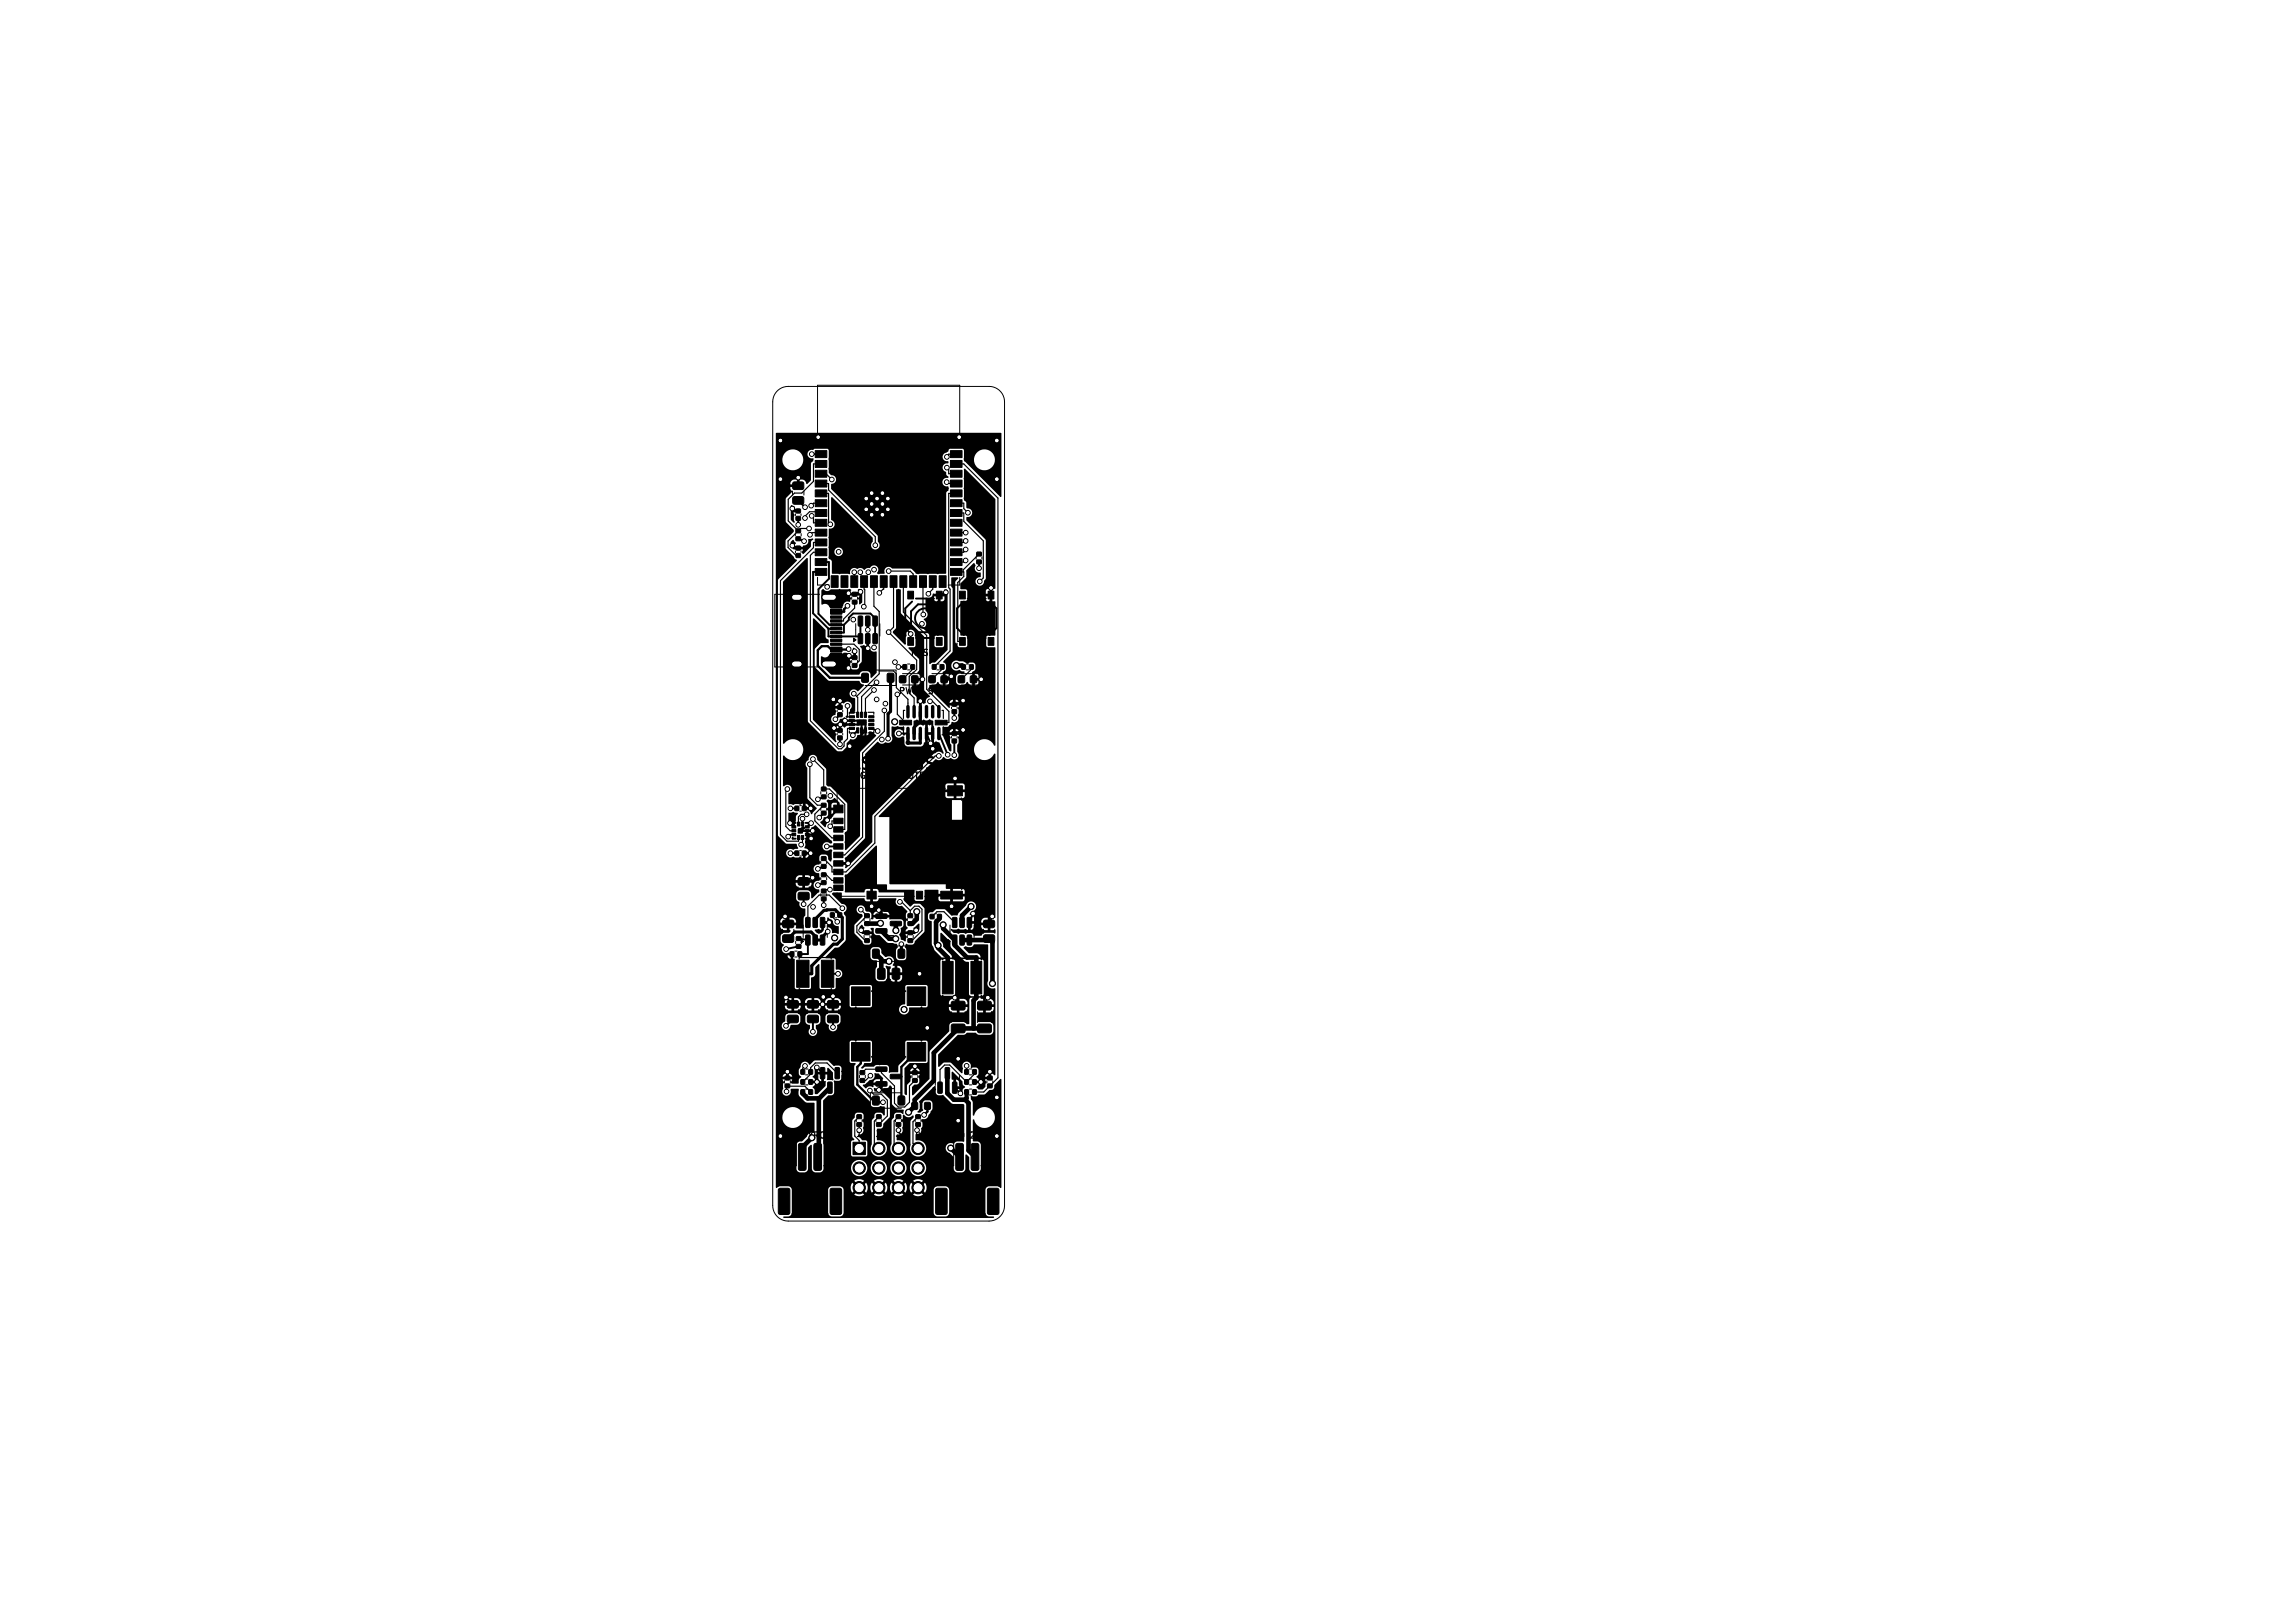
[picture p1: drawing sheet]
<svg xmlns="http://www.w3.org/2000/svg" width="297mm" height="210mm" viewBox="0 0 297 210" stroke-linecap="round" stroke-linejoin="round" font-family="sans-serif">
<defs><g id="words">
<text font-size="2.1" x="109.8" y="100">ASTRAEUS</text>
<g font-size="1.1">
<text x="117.7" y="85.1">RESET</text>
<text x="119.9" y="90">STAT</text>
<text x="109.4" y="101">FLIGHT</text>
<text x="114.3" y="101">COMPUTER</text>
<text x="110.7" y="147.3">1</text>
<text x="113.2" y="147.3">2</text>
<text x="115.7" y="147.3">3</text>
<text x="118.3" y="147.3">4</text>
<text x="121.6" y="147.5">PYRO</text>
<text x="125.6" y="147.5">2</text>
<text x="126.8" y="148.5">+</text>
</g>
<g font-size="1.1" fill="#fff">
<text x="116.2" y="90">PWR</text>
<text x="103.6" y="147.5">PYRO</text>
</g>
</g></defs>
<g fill="#000" stroke="#000" stroke-width=".13">
<path d="M105.5 57h1.5v.9h-1.5zM105.5 58.3h1.5v.9h-1.5zM105.8 56.2v.5h-.5zM123 58.3h1.5v.9h-1.5zM123 57h1.5v.9h-1.5zM102.6 64.3h.2h1.1l.1 .2v.6l-.2 .2-1.1-.1-.1-.2zM102.6 62.4l.2-.1 1.1 .1 .1 .2v.6l-.2 .1h-1.1l-.1-.2zM103 69.5h.6v.4h-.6zM103 68.5h.6v.4h-.6zM103 66.8h.6v.5h-.6zM103 65.9h.6v.5h-.6zM103 71.6h.6v.5h-.6z"/>
<path d="M103 70.7h.6v.5h-.6zM105.5 59.6h1.5v.9h-1.5zM105.5 60.9h1.5v.8h-1.5zM105.5 62.1h1.5v.9h-1.5zM105.5 63.4h1.5v.9h-1.5zM105.5 64.7h1.5v.9h-1.5zM105.5 65.9h1.5v.9h-1.5zM105.5 67.2h1.5v.9h-1.5zM105.5 68.5h1.5v.9h-1.5zM105.5 69.7h1.5v.9h-1.5zM105.5 71h1.5v.9h-1.5zM105.5 72.3h1.5v.9h-1.5z"/>
<path d="M105.5 73.6h1.5v.8h-1.5zM107.5 78h1.4v.7h-1.4zM107.5 78.8h1.4v.6h-1.4zM107.5 79.7h1.4v.3h-1.4zM107.6 74.5h.9v1.5h-.9zM108.8 74.5h.9v1.5h-.9zM110.1 74.5h.9v1.5h-.9zM110.3 77.7h.6v.4h-.6zM110.3 76.7h.6v.4h-.6zM111.4 74.5h.9v1.5h-.9zM111.5 63.3h4v3.9h-4zM112.6 74.5h.9v1.5h-.9z"/>
<path d="M113.9 74.5h.9v1.5h-.9zM115.2 74.5h.9v1.5h-.9zM116.5 74.5h.9v1.5h-.9zM117.7 74.5h.9v1.5h-.9zM117.5 76.5h.7v1h-.7zM119 74.5h.9v1.5h-.9zM120.3 74.5h.9v1.5h-.9zM121.5 74.5h.9v1.5h-.9zM121.2 76.5h.7v1h-.7zM123 73.6h1.5v.8h-1.5zM123 72.3h1.5v.9h-1.5zM123 71h1.5v.9h-1.5z"/>
<path d="M123 69.7h1.5v.9h-1.5zM123 68.5h1.5v.9h-1.5zM123 67.2h1.5v.9h-1.5zM123 65.9h1.5v.9h-1.5zM123 64.7h1.5v.9h-1.5zM123 63.4h1.5v.9h-1.5zM123 62.1h1.5v.9h-1.5zM123 60.9h1.5v.8h-1.5zM123 59.6h1.5v.9h-1.5zM124.2 76.5h.7v1h-.7zM126.4 72.5h.6v.4h-.6zM126.4 71.5h.6v.4h-.6z"/>
<path d="M127.9 76.5h.7v1h-.7zM107.5 80.2h1.4v.3h-1.4zM107.5 81.2h1.4v.3h-1.4zM107.5 81.7h1.4v.3h-1.4zM107.5 82.7h1.4v.3h-1.4zM107.5 83.7h1.4v.7h-1.4zM107.5 84.6h1.4v.5h-1.4zM107.5 83.2h1.4v.3h-1.4zM107.5 82.2h1.4v.3h-1.4zM107.5 80.7h1.4v.3h-1.4zM108.4 92.2h.6v.5h-.6zM108.4 91.3h.6v.5h-.6z"/>
<path d="M108.4 95.2h.6v.5h-.6zM108.4 94.3h.6v.5h-.6zM107.3 98.4h.7l.3-.7 .3 .7h.7l-.6 .5 .2 .7-.6-.4-.6 .4 .2-.7zM109.9 92.6h.7v.3h-.7zM109.9 93.1h.7v.3h-.7zM109.9 93.6h.7v.3h-.7zM109.9 94.1h.7v.3h-.7zM110.3 85.9h.6v.4h-.6zM110.3 84.9h.6v.4h-.6zM110.5 82.6l.3 .2-.3 .2zM110.9 94.2h.2v.6h-.2zM110.9 92.2h.2v.6h-.2z"/>
<path d="M111.1 82h.4l.1 .1 .1 1-.1 .2h-.4l-.1-.1zM111.1 79.7h.4l.1 .1 .1 1.1-.1 .1h-.4l-.1-.1zM111.4 94.2h.2v.6h-.2zM111.4 92.2h.2v.6h-.2zM111.9 94.2h.2v.6h-.2zM111.9 92.2h.2v.6h-.2zM112 82h.5l.1 .1v1l-.1 .2h-.4l-.1-.1zM112 79.7h.5l.1 .1v1.1l-.1 .1h-.4l-.1-.1zM111.6 87.2l.1-.1 .6 .1 .1 .1-.1 .9-.1 .1-.6-.1-.1-.1zM112.4 94.1h.7v.3h-.7zM112.4 93.6h.7v.3h-.7zM112.4 93.1h.7v.3h-.7z"/>
<path d="M112.4 92.6h.7v.3h-.7zM113 82h.4l.1 .1v1v.2h-.4l-.1-.1zM113 79.7h.4l.1 .1v1.1v.1h-.4l-.1-.1zM114.9 87.2l.1-.1 .6 .1 .1 .1-.1 .9-.1 .1-.6-.1-.1-.1zM116.4 93.2h1.6v.6h-1.6zM116.9 86h.4v.6h-.4zM116.4 87.5h.8v.8h-.8zM117.9 86h.4v.6h-.4zM117.5 82.5h.7v1h-.7zM118 87.5h.8v.8h-.8zM120.7 86h.4v.6h-.4zM121 93.2h1.6v.6h-1.6z"/>
<path d="M120.2 87.5h.8v.8h-.8zM121.7 86h.4v.6h-.4zM121.2 82.5h.7v1h-.7zM121.8 87.5h.8v.8h-.8zM123.2 95.6h.6v.5h-.6zM123.2 94.7h.6v.5h-.6zM123.2 91.8h.6v.5h-.6zM123.2 90.9h.6v.5h-.6zM124.5 86h.4v.6h-.4zM124 87.5h.8v.8h-.8zM124.2 82.5h.7v1h-.7zM125.5 86h.4v.6h-.4z"/>
<path d="M125.6 87.5h.8v.8h-.8zM127.9 82.5h.7v1h-.7zM102.5 106.8h.5v.3h-.5zM102.9 110.1h.5v.6h-.5zM102.9 104.3h.5v.6h-.5zM102.5 107.4h.5v.3h-.5zM102.5 107.8h.5v.3h-.5zM103.2 106.4h.3v.5h-.3zM103.2 108.1h.3v.5h-.3zM103.3 115.5h.2h1.1l.1 .2v.6l-.2 .2-1.1-.1-.1-.2zM103.3 113.6l.2-.1 1.1 .1 .1 .2v.6l-.2 .1h-1.1l-.1-.2zM103.7 106.4h.3v.5h-.3z"/>
<path d="M103.8 110.1h.5v.6h-.5zM103.8 104.3h.5v.6h-.5zM103.7 108.1h.3v.5h-.3zM104.2 107.8h.5v.3h-.5zM104.2 107.4h.5v.3h-.5zM104.2 106.8h.5v.3h-.5zM106.3 105h.6v.4h-.6zM106.3 104h.6v.4h-.6zM106.3 102.9h.6v.4h-.6zM106.3 101.9h.6v.4h-.6zM106.3 116.1h.6v.4h-.6zM106.3 115.1h.6v.4h-.6z"/>
<path d="M106.3 111.9h.6v.4h-.6zM106.3 110.9h.6v.4h-.6zM106.3 114h.6v.4h-.6zM106.3 113h.6v.4h-.6zM107.5 118.1h.5v.6h-.5zM108.4 118.1h.5v.6h-.5zM107.9 105.9h1.2v.7h-1.2zM107.9 107h1.2v.7h-1.2zM107.9 108.1h1.2v.7h-1.2zM107.9 109.2h1.2v.7h-1.2zM107.9 110.3h1.2v.7h-1.2zM107.9 111.4h1.2v.7h-1.2z"/>
<path d="M107.9 112.5h1.2v.7h-1.2zM107.9 113.6h1.2v.7h-1.2zM107.9 114.5h1.2v.7h-1.2zM107.9 104.2h1.2v1h-1.2zM111.9 119.3h.6v.4h-.6zM111.9 118.3h.6v.4h-.6zM113.4 118.3h1.3l.1 .1v.4h-.1h-1.3l-.1-.1zM112.2 115.3h1.2v1h-1.2zM113.6 117.7h.5l-.3 .3zM115.2 119.2h1.4l.1 .2v.3l-.2 .1h-1.2l-.1-.1zM117.5 119.3h.6v.4h-.6zM117.5 118.3h.6v.4h-.6z"/>
<path d="M118.6 115.3h.8v1h-.8zM120.4 118.3h.5v.6h-.5zM121.3 118.3h.5v.6h-.5zM121.7 115.3h2.8v1h-2.8zM122.6 101.7h1.9v1.3h-1.9zM101.3 121l.2-.1 1.1 .1 .1 .2v.6l-.2 .1h-1.1l-.1-.2zM101.3 119.1h.2h1.1l.1 .2v.6l-.2 .2-1.1-.1-.1-.2zM101.6 139.3h.6v.4h-.6zM101.9 131.4h.2h1.1l.1 .2v.6l-.2 .2-1.1-.1-.1-.2zM101.9 129.5h.2h1.1l.1 .2v.6l-.2 .2-1.1-.1-.1-.2zM102.3 123.2h.4v.5h-.4zM103.1 124.2h1.6v3.6h-1.6z"/>
<path d="M103.1 122.2h.5v.5h-.5zM103.1 121.2h.5v.5h-.5zM103.3 123.2h.4v.5h-.4zM103.7 139.7h.4v.6h-.4zM103.7 138.4h.4v.6h-.4zM103.7 121.6l.3 .2-.3 .2zM104.3 121h.4l.1 .1v1.1v.1h-.4l-.1-.1zM104.3 118.7h.4l.1 .1v1.1v.1h-.4l-.1-.1zM104.7 139.7h.4v.6h-.4zM104.7 138.4h.4v.6h-.4zM104.5 131.4h.2h1.1l.1 .2v.6l-.2 .2-1.1-.1-.1-.2zM104.5 129.5h.2h1.1l.1 .2v.6l-.2 .2-1.1-.1-.1-.2z"/>
<path d="M105.2 121h.5l.1 .1v1.1l-.1 .1h-.3l-.2-.1zM105.2 118.7h.5l.1 .1v1.1l-.1 .1h-.3l-.2-.1zM106.3 124.2h1.6v3.6h-1.6zM106.2 121h.4l.1 .1 .1 1.1-.1 .1h-.4l-.1-.1zM106.2 118.7h.4l.1 .1 .1 1.1-.1 .1h-.4l-.1-.1zM106.2 138.2l.4-.1 .1 .1 .1 1.3-.1 .1h-.4l-.1-.1zM107.1 131.4h.2h1.1l.1 .2v.6l-.2 .2-1.1-.1-.1-.2zM107.1 129.5h.2h1.1l.1 .2v.6l-.2 .2-1.1-.1-.1-.2zM107.1 140h.4l.2 .1v1.2l-.1 .2h-.4l-.1-.1zM108.1 138.2l.4-.1 .1 .1 .1 1.3-.1 .1h-.4l-.1-.1zM108.9 138.6l.3-.2v.5zM110.2 134.9h2.4v2.4h-2.4z"/>
<path d="M110.2 127.7h2.4v2.4h-2.4zM111.3 138.6h.6v.4h-.6zM111.9 121.5h.6v.4h-.6zM111.9 120.5h.6v.4h-.6zM113.4 138.1h1.3l.1 .1v.4h-.1h-1.3l-.1-.1zM113.4 120.2h1.3l.1 .1v.4l-.1 .1-1.3-.1-.1-.1zM113.6 125.3h.7l.2 .1v1.1l-.1 .2h-.6l-.2-.1-.1-1.1zM113 122.9l.1-.1 .6 .1 .1 .1-.1 .9-.1 .1-.6-.1-.1-.1zM113.6 137.5h.5l-.3 .3zM115.2 139h1.4l.1 .2v.3l-.2 .1h-1.2l-.1-.1zM115.5 125.3h.7l.2 .1 .1 1.1-.2 .2h-.6l-.2-.1v-1.1zM116.3 122.9l.1-.1 .6 .1 .1 .1-.1 .9-.1 .1-.6-.1-.1-.1z"/>
<path d="M117.4 134.9h2.4v2.4h-2.4zM117.4 127.7h2.4v2.4h-2.4zM117.5 121.5h.6v.4h-.6zM117.5 120.5h.6v.4h-.6zM118.1 138.6h.6v.4h-.6zM121.9 124.4h1.5v4.2h-1.5zM122.3 138.2l.5-.1 .1 .1v1.3l-.1 .1h-.3l-.2-.1zM122.7 121.6l.3 .2-.3 .2zM123.2 132.6l.2-.1h1.3l.2 .3v.7l-.3 .1h-1.3l-.2-.2zM123.2 129.6l.2-.1 1.3 .1 .2 .2v.7l-.3 .2h-1.3l-.2-.2zM123.3 121h.4l.1 .1v1.1v.1h-.4l-.1-.1zM123.3 118.7h.4l.1 .1v1.1v.1h-.4l-.1-.1z"/>
<path d="M124.2 121h.4l.2 .1v1.1l-.1 .1h-.3l-.2-.1zM124.2 118.7h.4l.2 .1v1.1l-.1 .1h-.3l-.2-.1zM124.9 139.7h.4v.6h-.4zM124.9 138.4h.4v.6h-.4zM125.2 121h.4l.1 .1 .1 1.1-.1 .1h-.4l-.1-.1zM125.2 118.7h.4l.1 .1 .1 1.1-.1 .1h-.4l-.1-.1zM125.6 124.4h1.5v4.2h-1.5zM125.9 139.7h.4v.6h-.4zM125.9 138.4h.4v.6h-.4zM126.6 132.6l.2-.1h1.3l.2 .3v.7l-.2 .1h-1.4l-.2-.2zM126.6 129.6l.2-.1 1.3 .1 .2 .2v.7l-.2 .2h-1.4l-.2-.2zM127.3 121l.2-.1 1.1 .1 .1 .2v.6l-.2 .1h-1.1l-.1-.2z"/>
<path d="M127.3 119.1h.2h1.1l.1 .2v.6l-.2 .2-1.1-.1-.1-.2zM127.8 139.3h.6v.4h-.6zM100.8 153.8h1.2l.2 .1v3l-.1 .2-1.1 .1-.3-.2v-3zM101.6 140.3h.6v.4h-.6zM103.4 148l.7-.1 .2 .2v3.1l-.1 .2-.6 .1-.3-.2v-3.1zM103.7 141h.4v.6h-.4zM104.7 141h.4v.6h-.4zM105.4 148l.7-.1 .2 .2v3.1l-.1 .2-.6 .1-.3-.2v-3.1zM107.5 153.8h1.2l.2 .1v3l-.1 .2-1.1 .1-.3-.2v-3zM110.4 147.8h1.6v1.6h-1.6zM110.9 145.3h.6v.4h-.6zM110.9 144.3h.6v.4h-.6z"/>
<path d="M111.3 139.6h.6v.4h-.6zM113 141.9l.1-.1 .6 .1 .1 .1-.1 .9-.1 .1-.6-.1-.1-.1zM113.4 140h1.3l.1 .1v.4h-.1h-1.3l-.1-.1zM113.4 145.3h.6v.4h-.6zM113.4 144.3h.6v.4h-.6zM116 145.3h.6v.4h-.6zM116 144.3h.6v.4h-.6zM116.3 141.9l.1-.1 .6 .1 .1 .1-.1 .9-.1 .1-.6-.1-.1-.1zM118 142.7h.7v.8h-.7zM118.1 139.6h.6v.4h-.6zM118.5 145.3h.6v.4h-.6zM118.5 144.3h.6v.4h-.6z"/>
<path d="M119.7 142.7h.7v.8h-.7zM121.2 153.8h1.1l.3 .1v3l-.2 .2-1.1 .1-.2-.2v-3zM120.8 140.7l.3 .3-.3 .2zM121.4 140h.4l.1 .1v1.2v.2h-.4l-.1-.1zM123.3 140h.4l.1 .1v1.2v.2h-.4l-.1-.1zM123.8 148l.6-.1 .3 .2v3.1l-.2 .2-.6 .1-.2-.2v-3.1zM124.9 141h.4v.6h-.4zM125.8 148l.6-.1 .3 .2v3.1l-.2 .2-.6 .1-.2-.2v-3.1zM125.9 141h.4v.6h-.4zM127.9 153.8h1.1l.3 .1v3l-.2 .2-1.1 .1-.2-.2v-3zM127.8 140.3h.6v.4h-.6z"/>
<circle cx="101" cy="57" r=".3"/>
<circle cx="105.1" cy="58.8" r=".3"/>
<circle cx="105.9" cy="56.6" r=".3"/>
<circle cx="122.5" cy="59.1" r=".3"/>
<circle cx="124.1" cy="56.6" r=".3"/>
<circle cx="129" cy="57" r=".3"/>
<circle cx="101" cy="62" r=".3"/>
<circle cx="102.5" cy="70.6" r=".3"/>
<circle cx="102.5" cy="65.8" r=".3"/>
<circle cx="103.3" cy="67.9" r=".3"/>
<circle cx="103.3" cy="61.8" r=".3"/>
<circle cx="104.1" cy="70" r=".3"/>
<circle cx="104.2" cy="67" r=".3"/>
<circle cx="104.2" cy="65.6" r=".3"/>
<circle cx="104.7" cy="68.4" r=".3"/>
<circle cx="104.8" cy="69.2" r=".3"/>
<circle cx="105" cy="65.4" r=".3"/>
<circle cx="105" cy="66.8" r=".3"/>
<circle cx="107" cy="75.9" r=".3"/>
<circle cx="107.5" cy="67.8" r=".3"/>
<circle cx="107.6" cy="62" r=".3"/>
<circle cx="108.5" cy="71.4" r=".3"/>
<circle cx="109.7" cy="78.4" r=".3"/>
<circle cx="109.8" cy="76.8" r=".3"/>
<circle cx="110.6" cy="74" r=".3"/>
<circle cx="111.3" cy="74" r=".3"/>
<circle cx="111.4" cy="76.6" r=".3"/>
<circle cx="111.8" cy="78.5" r=".3"/>
<circle cx="112.1" cy="64.5" r=".3"/>
<circle cx="112.1" cy="65.9" r=".3"/>
<circle cx="112.4" cy="74" r=".3"/>
<circle cx="112.8" cy="65.2" r=".3"/>
<circle cx="112.8" cy="66.6" r=".3"/>
<circle cx="112.8" cy="63.8" r=".3"/>
<circle cx="113.1" cy="73.7" r=".3"/>
<circle cx="113.3" cy="70.6" r=".3"/>
<circle cx="113.5" cy="64.5" r=".3"/>
<circle cx="113.5" cy="65.9" r=".3"/>
<circle cx="113.8" cy="76.7" r=".3"/>
<circle cx="114.2" cy="65.2" r=".3"/>
<circle cx="114.2" cy="66.6" r=".3"/>
<circle cx="114.2" cy="63.8" r=".3"/>
<circle cx="114.9" cy="64.5" r=".3"/>
<circle cx="114.9" cy="65.9" r=".3"/>
<circle cx="115" cy="73.9" r=".3"/>
<circle cx="119.5" cy="79.5" r=".3"/>
<circle cx="120.1" cy="76.8" r=".3"/>
<circle cx="122.4" cy="76.6" r=".3"/>
<circle cx="122.5" cy="62.4" r=".3"/>
<circle cx="122.5" cy="60.5" r=".3"/>
<circle cx="125" cy="72.5" r=".3"/>
<circle cx="125" cy="70" r=".3"/>
<circle cx="125" cy="71.1" r=".3"/>
<circle cx="125" cy="68.9" r=".3"/>
<circle cx="125.3" cy="66.3" r=".3"/>
<circle cx="126.7" cy="73.5" r=".3"/>
<circle cx="126.8" cy="75.2" r=".3"/>
<circle cx="128.2" cy="76.1" r=".3"/>
<circle cx="129" cy="62" r=".3"/>
<circle cx="104.8" cy="98.9" r=".3"/>
<circle cx="105.2" cy="98.2" r=".3"/>
<circle cx="107.8" cy="90.5" r=".3"/>
<circle cx="107.9" cy="94.2" r=".3"/>
<circle cx="108.1" cy="93.1" r=".3"/>
<circle cx="108.7" cy="90.7" r=".3"/>
<circle cx="108.7" cy="96.3" r=".3"/>
<circle cx="108.8" cy="93.8" r=".3"/>
<circle cx="109.4" cy="93.3" r=".3"/>
<circle cx="109.7" cy="91.3" r=".3"/>
<circle cx="109.8" cy="86.4" r=".3"/>
<circle cx="109.8" cy="84" r=".3"/>
<circle cx="109.9" cy="84.8" r=".3"/>
<circle cx="110" cy="96.6" r=".3"/>
<circle cx="110.4" cy="95.1" r=".3"/>
<circle cx="110.4" cy="80.2" r=".3"/>
<circle cx="110.5" cy="89.8" r=".3"/>
<circle cx="110.6" cy="84.3" r=".3"/>
<circle cx="112.3" cy="83.9" r=".3"/>
<circle cx="112.3" cy="81.5" r=".3"/>
<circle cx="113.1" cy="89.3" r=".3"/>
<circle cx="113.1" cy="83.8" r=".3"/>
<circle cx="113.4" cy="88.3" r=".3"/>
<circle cx="113.4" cy="90.5" r=".3"/>
<circle cx="113.6" cy="94.6" r=".3"/>
<circle cx="114.1" cy="95.7" r=".3"/>
<circle cx="114.4" cy="91.9" r=".3"/>
<circle cx="114.6" cy="91" r=".3"/>
<circle cx="114.9" cy="95.6" r=".3"/>
<circle cx="115" cy="81.8" r=".3"/>
<circle cx="115.8" cy="93.4" r=".4"/>
<circle cx="115.8" cy="85.7" r=".3"/>
<circle cx="116.1" cy="89.9" r=".3"/>
<circle cx="116.3" cy="86.3" r=".3"/>
<circle cx="116.3" cy="94.9" r=".3"/>
<circle cx="117.5" cy="96.1" r=".24"/>
<circle cx="117.8" cy="82" r=".3"/>
<circle cx="119.1" cy="90.7" r=".3"/>
<circle cx="119.3" cy="80.7" r=".3"/>
<circle cx="119.4" cy="87.9" r=".3"/>
<circle cx="120.4" cy="90.8" r=".3"/>
<circle cx="120.4" cy="96.2" r=".3"/>
<circle cx="120.7" cy="96.9" r=".3"/>
<circle cx="121.5" cy="97.8" r=".3"/>
<circle cx="122.6" cy="97.7" r=".3"/>
<circle cx="123.1" cy="87.5" r=".3"/>
<circle cx="123.5" cy="97.7" r=".3"/>
<circle cx="123.5" cy="92.9" r=".3"/>
<circle cx="123.8" cy="86.1" r=".4"/>
<circle cx="124.6" cy="94.4" r=".3"/>
<circle cx="124.6" cy="90.6" r=".3"/>
<circle cx="127" cy="87.9" r=".3"/>
<circle cx="101.6" cy="118.6" r=".3"/>
<circle cx="101.9" cy="102.1" r=".3"/>
<circle cx="102" cy="108.3" r=".3"/>
<circle cx="102.2" cy="106.5" r=".3"/>
<circle cx="102.3" cy="110.4" r=".3"/>
<circle cx="102.3" cy="104.6" r=".3"/>
<circle cx="103.7" cy="109.3" r=".3"/>
<circle cx="103.8" cy="105.9" r=".3"/>
<circle cx="103.9" cy="107.1" r=".18"/>
<circle cx="104" cy="117" r=".3"/>
<circle cx="104.4" cy="105.4" r=".3"/>
<circle cx="104.9" cy="110.4" r=".3"/>
<circle cx="104.9" cy="104.6" r=".3"/>
<circle cx="105" cy="106.5" r=".3"/>
<circle cx="105" cy="108.5" r=".3"/>
<circle cx="105.2" cy="113.6" r=".3"/>
<circle cx="105.2" cy="107.5" r=".3"/>
<circle cx="105.2" cy="117.3" r=".3"/>
<circle cx="105.8" cy="112.4" r=".3"/>
<circle cx="105.8" cy="103.4" r=".3"/>
<circle cx="105.8" cy="114.5" r=".3"/>
<circle cx="106" cy="105.8" r=".3"/>
<circle cx="106.6" cy="117.1" r=".3"/>
<circle cx="107" cy="109.5" r=".3"/>
<circle cx="107" cy="106.1" r=".3"/>
<circle cx="107.3" cy="119.4" r=".3"/>
<circle cx="107.4" cy="115.1" r=".3"/>
<circle cx="107.4" cy="106.9" r=".3"/>
<circle cx="107.5" cy="103" r=".3"/>
<circle cx="108.4" cy="119.3" r=".3"/>
<circle cx="109" cy="117.5" r=".3"/>
<circle cx="109.8" cy="111.7" r=".3"/>
<circle cx="111.4" cy="117.7" r=".3"/>
<circle cx="112.8" cy="117.3" r=".3"/>
<circle cx="113.7" cy="117.8" r=".3"/>
<circle cx="113.9" cy="119.5" r=".4"/>
<circle cx="116.5" cy="116.7" r=".3"/>
<circle cx="118.6" cy="118" r=".4"/>
<circle cx="122.1" cy="119.7" r=".4"/>
<circle cx="123.1" cy="117.3" r=".3"/>
<circle cx="123.6" cy="100.7" r=".3"/>
<circle cx="125.7" cy="117.3" r=".4"/>
<circle cx="125.9" cy="118.2" r=".3"/>
<circle cx="128.4" cy="118.6" r=".3"/>
<circle cx="101.7" cy="129.1" r=".3"/>
<circle cx="101.7" cy="132.7" r=".3"/>
<circle cx="101.7" cy="122.8" r=".3"/>
<circle cx="101.9" cy="138.7" r=".3"/>
<circle cx="104.2" cy="137.9" r=".3"/>
<circle cx="105.2" cy="133.5" r=".3"/>
<circle cx="105.7" cy="138.1" r=".3"/>
<circle cx="105.7" cy="140" r=".3"/>
<circle cx="106.4" cy="129.9" r=".3"/>
<circle cx="106.5" cy="129" r=".3"/>
<circle cx="107.1" cy="120.5" r=".3"/>
<circle cx="107.8" cy="128.9" r=".3"/>
<circle cx="107.8" cy="132.9" r=".3"/>
<circle cx="108" cy="121.4" r=".4"/>
<circle cx="108.4" cy="126" r=".3"/>
<circle cx="111.4" cy="120.4" r=".3"/>
<circle cx="112.6" cy="139.2" r=".3"/>
<circle cx="115" cy="124.4" r=".4"/>
<circle cx="115.9" cy="121.5" r=".4"/>
<circle cx="115.9" cy="120.4" r=".4"/>
<circle cx="116.7" cy="122.2" r=".3"/>
<circle cx="117" cy="130.6" r=".4"/>
<circle cx="118.4" cy="138" r=".3"/>
<circle cx="118.6" cy="120.4" r=".3"/>
<circle cx="119" cy="126" r=".3"/>
<circle cx="120" cy="133" r=".3"/>
<circle cx="121.4" cy="122.3" r=".4"/>
<circle cx="123.6" cy="129.1" r=".3"/>
<circle cx="124" cy="137" r=".3"/>
<circle cx="125.1" cy="137.9" r=".3"/>
<circle cx="126.9" cy="140" r=".3"/>
<circle cx="127.8" cy="129.1" r=".3"/>
<circle cx="128.1" cy="138.7" r=".3"/>
<circle cx="128.4" cy="127.3" r=".4"/>
<circle cx="101" cy="147" r=".3"/>
<circle cx="101.8" cy="141.2" r=".3"/>
<circle cx="111.2" cy="151.1" r=".8"/>
<circle cx="111.2" cy="153.7" r=".8"/>
<circle cx="111.2" cy="146.2" r=".3"/>
<circle cx="112.6" cy="141.1" r=".3"/>
<circle cx="113.7" cy="151.1" r=".8"/>
<circle cx="113.7" cy="153.7" r=".8"/>
<circle cx="113.7" cy="148.6" r=".8"/>
<circle cx="113.7" cy="141" r=".3"/>
<circle cx="114.3" cy="142.6" r=".3"/>
<circle cx="116.3" cy="151.1" r=".8"/>
<circle cx="116.3" cy="153.7" r=".8"/>
<circle cx="116.3" cy="148.6" r=".8"/>
<circle cx="116.3" cy="146.2" r=".3"/>
<circle cx="117.6" cy="143.9" r=".4"/>
<circle cx="118.7" cy="146.2" r=".3"/>
<circle cx="118.8" cy="151.1" r=".8"/>
<circle cx="118.8" cy="153.7" r=".8"/>
<circle cx="118.8" cy="148.6" r=".8"/>
<circle cx="119.6" cy="144.3" r=".3"/>
<circle cx="123" cy="148.6" r=".4"/>
<circle cx="124" cy="145" r=".3"/>
<circle cx="124.3" cy="141.5" r=".3"/>
<circle cx="129" cy="142" r=".3"/>
<circle cx="129" cy="147" r=".3"/>
</g>
<path d="M102.8 77.3h.6M106.8 77.3h1M102.8 85.9h.6M106.8 85.9h1" fill="none" stroke="#000" stroke-width="1"/>
<path d="M117.5 91.4v1.4M117.5 94.2v1.4M118.3 91.4v1.4M118.3 94.2v1.4M119.1 91.4v1.4M119.1 94.2v1.4M119.9 91.4v1.4M119.9 94.2v1.4M120.7 91.4v1.4M120.7 94.2v1.4M121.5 91.4v1.4M121.5 94.2v1.4" fill="none" stroke="#000" stroke-width=".45"/>
<g fill="none" stroke="#000" stroke-width=".4">
<path d="M113.5 65.2v.7M111.5 94.5v.3l.1 .1M115.2 87.7v4.3l-.3 .4v3.2M117.5 94.9v1.2h1.6v-1.2M118.4 87.9h.1M119.1 92.1v1.2l-.8 .8v.8M126 87.9h.1M105.5 119.4v-.5l1.1-1.1 1.5-.1 .9 1v2.8l-.7 .7h-.5l-2.7 2.8v1h-1.2M106.5 119.4h-.1M113.9 118.2l.2 .1v.2M125.5 119.4h.1M106.4 138.9h.1"/>
<path d="M107.1 120.5l-.7 .7v.4h-.9v-.5l-.5-.5h-2.1l-.9 .9M116.7 122.2v1.2M114.1 140.2v.3l-.2 .1M123.5 140.7h.1"/>
</g>
<g fill="none" stroke="#000" stroke-width=".25">
<path d="M105.1 58.8h1.1M105.9 56.6l.3 .9M124.1 56.6l-.3 .9M102.5 65.8l.8 .3M102.5 70.6l.8 .3M103.3 61.8v1.1M103.3 67.1v.8M103.3 69.7l.8 .3M103.3 64.7l.9 .9M106.2 74h-1v5.4l2 2M106.2 72.7h1.1v2.2l-1.4 1.3v3.2l1.4 1.4h1.9M109.8 76.8l-1.6 1.6"/>
<path d="M111.4 76.6l-.8 .3M117.9 79.1l.9-.9h1.8l1 1v1.7l-.9 .9h-2l-.8-.8zM118 77.8l-.9 .9v2.6l.9 .9M118.5 77.4h2.4M121.4 77.8l.8 .9v2.6l-.8 .9M122.4 76.6l-.9 .4M124.7 77.8l-.9 .9v2.6l.9 .9M125.2 77.4h2.4M125.5 78.2h1.8l1 1v1.7l-.9 .9h-2l-.8-.8v-1.9zM126.7 72.7v.8M128.1 77.8l.8 .9v2.6l-.8 .9M128.2 76.1v.9"/>
<path d="M107.2 81.4v1h4.2M107.2 81.4h1M107.2 81.4h.1M107.9 94.2l.8 .3M108.7 90.7v.8M108.7 95.5v.8M108.7 92.5l-.6 .6M108.8 93.7h1.4M109.2 80.8l.6-.6v-.3l.6-.5h2.2l.6 .6v2.6M109.2 80.8v1h-1M109.4 93.3h.8M109.9 84.8h-1.7l1.6 1.6"/>
<path d="M110.6 84.3v.8M111 94.5l-.6 .6M111.4 80.4v2.2M112 94.5l-2 2.1M112.3 82.6v1.3M112.8 94.3l.8 .3M116.3 86.3h.8M116.3 94.9h1.2M118.4 87.9h1M118.5 82.6h2.4M119.1 90.7v1.4M119.9 94.9l.5 1.3"/>
<path d="M120.7 94.9v2M121.5 94.9l1.1 2.8M123.1 87.5l-.9 .4M123.5 92.1v.8M123.5 95.9v1.8M124.6 94.4l-1.1 .5M124.6 90.6l-1.1 .5M125.2 82.6h2.4M126 87.9h1M101.6 118.6l.4 .9M102.2 106.5l.5 .5M102.3 104.6h.8"/>
<path d="M102.3 110.4h.8M102.6 108.4v.1h.4M103 106.5h-.4v.1M103.8 105.9v.7M104 115.9v1.1M104.1 104.6h.8M104.1 110.4h.8M104.2 106.5h.4v.1M104.5 108l.5 .5M104.5 107.5h.7M104.6 108.4v.1h-.4M105 106.5l-.5 .5"/>
<path d="M105.2 113.6l-1.2 .5M106.4 119.4h.9M106.6 105.2l-.6 .6M106.6 114.2l-.8 .3M106.6 116.3v.8M106.6 112.1l-.8 .3M106.6 103.1l-.8 .3M107 109.5h1.5M108.5 104.7l-1.5 1.4M112.8 115.8v1.5M113.7 117.8l.4 .7M123.1 115.8v1.5"/>
<path d="M123.6 100.7v1.6M125.9 118.2l-.4 1.2M128.4 118.6l-.4 .9M101.7 129.1l.9 .8M101.9 138.7v.8M102.6 131.8l-.9 .9M103.4 122.5l-1.7 .3M103.4 121.4l1.1 .2v1.9h-1M104.9 140h.8M105.2 129.9h1.2M105.2 131.8v1.7M105.7 138.1l.7 .8"/>
<path d="M107.1 126h1.4M107.8 128.9v1M107.8 131.8v1.1M110.8 130.3v4.4M111.4 120.4l.8 .3M112.8 128.2h4.4M112.8 136.8h4.4M114 130l1-1 1 1zM115.9 126h3.1M118.4 138v.8M118.6 120.4l-.8 .3M119.2 130.3v4.4"/>
<path d="M123.6 129.1l.4 1M126.1 140h.8M127.8 129.1l-.4 1M128.1 138.7v.8M114.1 140.2l-.4 .8M123.5 140.7l.8 .8"/>
<circle cx="119.7" cy="80" r="1.28"/>
<circle cx="126.4" cy="80" r="1.28"/>
</g>
<path d="M109.7 78.4l-.5 .4v.3h-1M109.8 84l-2.2 .1-.5-.5h-.8l-.5 .5v2l1.6 1.6h4.5M112.3 80.4v1.1M109.8 111.7h-1.3M111.4 136.1v1.5l-.5 .5v2.2l2.1 2.1h.4l.2 .2h.7M115.9 139.3h.8M118.6 136.1l-1.9 2v4.3M120 143.1v.7l-.4 .5" fill="none" stroke="#000" stroke-width=".3"/>
<g fill="none" stroke="#000" stroke-width=".15">
<path d="M123.8 58.8h-1v.1l-.3 .2M104.7 68.4h-1.1l-1.6 1.6v.8l1 1.1h.3M105 66.8l.3 .2v.7h.9M106.2 60h-.9v2.3l-1.5 1.5h-1l-.8 .8v2.8l1.3 1.3M106.2 65.1h-.9l-.3 .3M106.2 70.2h-.9v.7l-4.3 4.2v32.9l.8 .8h1.6v-.4M106.2 61.3h.7l.7 .7M106.2 62.6h1v.8l6.1 6.1v1.1M106.2 63.8h1v3.8l.3 .2M106.2 66.4l-.1-.2h-1.3l-.6 .6v.2M106.2 68.9h-1.1l-.3 .3M106.2 71.5h-.9l-.4 .4v21.4l3.6 3.6h.4l.3-.4v-.5l.5-.4v-1.3h.5"/>
<path d="M110.6 74v1.3M110.6 77.9v.8l-1.4 1.4v.3h-1M111.8 75.3l.1 3.1-.1 .1M113.1 75.3v3.1l.7 .7v8.1l-2.9 2.9M114.4 75.3v.9l-.6 .5M115 73.9h2.8l.4 .4v1M115.6 75.3v5.9l-.6 .6 3.6 3.6v1.2l-.9 .9v2.2M116.9 75.3v3.9l3 3v7l2.9 2.9v1.4h-1M119.4 75.3l.1 4.2M120.7 75.3v.9l-.6 .6M122.5 62.4l.3 .2h1M122.5 60.5l.3 .2v.6h1"/>
<path d="M123.8 60h.9l4.4 4.4v75.1l-1.8 1.8h-1.2M123.8 63.8h-1v12.2l.2 .2v8l-2.1 2.1M123.8 65.1h.9v.7l.6 .5M123.8 68.9h1.2M123.8 74h.9v.6l-.8 .8v7.6h.6M123.8 66.4h.9v1.1l2.6 2.5v4.8l-.5 .4M125 72.5l-.2 .2h-1M125 70l-.2 .2h-1M125 71.1l-.3 .2v.2h-.9M126.7 71.7l-2 2v.3M104.8 98.9v4.3l1 1h.8l-1.2 1.1v.9l2.3 2.2h.8M105.2 98.2l1.4 1.4v2.5h.7l2 2v3.2h-.8"/>
<path d="M108.2 83.4h2.3l.7 .6v1.5l-.6 .6M109.7 91.3v1.4h.5M109.7 91.3h.1M109.9 94.6v.2h.8M110.5 89.8l.5 .5v2.2M110.7 92.2h-.8v.2M112.3 92.2h.8v.2M113.1 94.6v.2h-.8M113.1 89.3l-1.1 1.1v2.1M113.4 88.3l-1.9 1.8v2.4M113.8 86.8h1.8l.4 .4v1.8l1.5 1.5v1.6M114.4 91.9v2.7l-2.8 2.8v10.9l-2.3 2.3h-.8"/>
<path d="M116.1 89.9v2.5l1.1 1.1M116.9 94v1.1h.2M117.1 91.9h-.2v1.1M117.8 82v1M118.1 86.3v.3l-1.3 1.3M118.3 90.3v1.8M120.4 90.8h.3l.8 .8v.5M121 97.8l-7.8 7.8v3.5l-3.7 3.7h-1.8v-.6l-1.1-1.1M121.9 86.3v.3l-1.3 1.3M121.9 91.9h.2v1.1M122.1 94v1.1h-.2M124.1 89.8l.2-.8 .3 .8"/>
<path d="M124.2 89.5h.3M124.9 89.4l.4-.1v-.3h-.4v.8M125 84h.3l.2 .2-.2 .2 .2 .1v.2l-.1 .1h-.4zM125 84.4h.3M125.1 89.4l.2 .4M125.7 89.8v-.8l.2 .5 .3-.5v.8M125.7 86.3v.3l-1.3 1.3M125.8 84.1l.2-.1a.27 .27 0 0 1 .3 .3v.2a.27 .27 0 0 1-.2 .3 .27 .27 0 0 1-.3-.3zM126.7 84.1l.1-.1a.27 .27 0 0 1 .4 .3v.2a.27 .27 0 0 1-.3 .3 .27 .27 0 0 1-.3-.3zM127.4 84h.5M127.6 84v.8M101.9 102.1l-.2 .2v4.6l.6 .6h.4"/>
<path d="M102.2 111.8h.3l.1 .1-.1 .2 .1 .1 .1 .2-.2 .2h-.3zM102.2 112.1h.3M102.7 108h-.4l-.3 .3M102.9 112.6l.3-.8 .2 .8M103 112.3h.4M103.7 112.2l.4-.1v-.3h-.4v.8M103.8 108.4v.7l-.1 .2M103.9 112.2l.3 .4M104.4 105.4h-.7l-.4 .3 .1 .9M104.5 111.9l.2-.1a.27 .27 0 0 1 .3 .2v.3a.27 .27 0 0 1-.3 .3 .27 .27 0 0 1-.2-.3zM106.6 113.2h.3l.8 .7h.8M107.4 115.1h-.6l-.2 .2"/>
<path d="M107.7 118.4v.2l.7 .7M108.5 106.2h-.8v.5l-.3 .2M109 117.5l-1.7-1.7h-1.3l-1.5 1.5v2.1M111.4 117.7l.8 .8-1.3 1.3v.8l1.1 1.1h.2M116.5 116.7h.2l1.1 1.1M117.8 117.8l.6-.5h.5l.4 .4v2.7l-1.3 1.3h-.2M117.8 117.8v.7M120.6 118.6l.7-.6h.9l1.3 1.4M103.4 127.9v.2h4.2v-.2M104.2 137.9l-.3 .3v.5M107.6 124.1v-.2h-4.2v.2M108.4 138.9l-1.4-1.4h-1.5l-.6 .6v.9l-1 1"/>
<path d="M111.6 138.8l.4-.5h2.1v.5l1.7 1.7v2.3l.5 .4h.8l.6-.6v-2.1l.7-.7M112.6 139.2l-.6 .6h-.4M125.1 137.9v.8M126.1 138.7v.3l-1 1-2.2-2.2h-.7l-.6 .6v2.3M101.9 140.5h.1M101.9 140.5h2.3l.7 .8M101.9 140.5l-.1 .2v.5M102.3 148h.6M102.6 147.7v.6M107.6 147.3h.5M107.6 146.7l.3-.2v.8M111.2 145.5v.7"/>
<path d="M111.2 147.6v1M111.2 144.5l-.6 .6v1.9M112.6 141.1l.4 .5h1l.8 .8v2l-1.1 1.1M113.7 144.5l-.5 .6v2.9l.5 .6M116.3 145.5v.7M116.3 144.5l-.6 .6v2.9l.6 .6M118.8 145.5l-.1 .1v.6M118.8 144.5l-.7 .7v2.7l.7 .7"/>
<circle cx="109.6" cy="92.7" r=".08"/>
</g>
<g fill="none" stroke="#000" stroke-width=".6">
<path d="M123.8 86.1h.7l.2 .2M113.9 119.5h-1.7M115.9 119.5v.9M118.6 118v.9l-.5 .6h-.3M121.6 118.6v.3l-.5 .4v2.8l.3 .2v.4l1.2 1.2v2.6M122.1 119.7v.4l1.4 1.5v.7l1.6 1.6h1.3v5.2l-.4 .4v3.6M125.7 117.3l-1.2 1.2v.9M113.4 123.4l.7 .7v1.9M114.1 124.4h.9M114.1 120.5l1 1h.8M122.6 138.9v2.6l.8 .8h1.5M124.5 121.6h3.3l.2-.1 .4 .4v5.4"/>
<path d="M127.4 133.1h-3.4l-3.2 3.1v3.6l-2.4 2.5v.8l-.8 .8M128.4 127.3h.1M105.1 147.2l-1.3 1.3v1.2M106 142.1v7.5l-.2 .1M107.4 140.7l-1.4 1.4h-1.5l-.6-.6v-.2M123 148.6l1.2 1.1M124.9 142.3l.4 .4v6.2l.9 .8M125.1 142.1l-.2 .2"/>
</g>
<path d="M125.1 141.3h.1M125.1 141.3v.8" fill="none" stroke="#000" stroke-width=".54"/>
<g fill="#000">
<path d="M100.4 56h29.1l.1 .1v8.2h-.2l-4.6-4.6-.1-.2h1.3a1.36 1.36 0 0 0 2 1.2 1.36 1.36 0 0 0 .2-2.3 1.36 1.36 0 0 0-2.1 .9l-.1 .2h-1.3l.1-1.2-.2-.2h-1.7l-.2 .3-.2 .1a.58 .58 0 0 0-.5 .7 .58 .58 0 0 0 .7 .5v.2a.6 .6 0 0 0-.7 .5 .6 .6 0 0 0 .4 .7l.1 .4 .2 .2v.1a.57 .57 0 0 0-.7 .6 .57 .57 0 0 0 .7 .5 .71 .71 0 0 1-.2 .8l-.1 10.5-1.1 .1h-2.5l-.3-.1-.6-.6h-2.5a.56 .56 0 0 0-.7-.2 .56 .56 0 0 0-.2 .8l-.8 .1-.2-.1a.6 .6 0 0 0-.1-1 .6 .6 0 0 0-.9 .3h-.3l-.4 .2a.71 .71 0 0 0-.9-.1 .61 .61 0 0 0-.7 0 .61 .61 0 0 0-.2 .7l-2.3-.1v-1.5l-.1-.2-.2-.1a.3 .3 0 0 1-.1-.5v-.5h.7a.56 .56 0 0 0 .8 .5 .56 .56 0 0 0 .1-.9 .56 .56 0 0 0-.9 .3v.1h-.7v-3a.6 .6 0 0 0 .7-.4 .6 .6 0 0 0-.4-.7v-2.9l.1-.1 5.2 5.3 .1 .5a.57 .57 0 0 0-.2 .8 .57 .57 0 0 0 .9 0 .57 .57 0 0 0-.1-.8l-.1-.9-5.9-5.9v-.7a.57 .57 0 0 0 .6-.6 .57 .57 0 0 0-.7-.5l-.2-.3-.1-.5 .1-2.4-.1-.2h-1.7l-.2 .1a.59 .59 0 0 0-.7 .3 .59 .59 0 0 0 .2 .7l.5 .1a.48 .48 0 0 1-.3 .5l-.1 2.3-.4 .5h-.2a.63 .63 0 0 0-.8-.6v1h-1.2l.2 .6-.8 1v2.9l1 1.1v.2l-1 1.1v1l1.4 1.6-2.4 2.4v.2v32.9v.2l1 .9 1.4 .1 .2 .6-.4 .1a.45 .45 0 0 1-.6-.1 .56 .56 0 0 0-.5 .8 .56 .56 0 0 0 .9 .2l.2 .2 .5-.1a.31 .31 0 0 1 .5 .1h.5l.3-.4h-.4v.4h-.4v-.7l.8-.1a.61 .61 0 0 0-.6-.5l.1-.3v-.6l.1-.3 .5-.1 .2-.2-.4-.1v.3h-.3v-.6h.7v-.1h-.4v.1h-.3v-.1h-.4l-.1 .2h-.5l-.1-.1v-.5l.2-.2h.2h.3v.3h.9a.17 .17 0 0 0 .2-.1 .17 .17 0 0 0 0-.2l.5-.3h.1l1.9 1.9a.26 .26 0 0 1 .2 .2 .26 .26 0 0 1-.1 .2h-.2a.56 .56 0 0 0-.8 .1 .56 .56 0 0 0 0 .8 .56 .56 0 0 0 .8-.1h.2l.1 .2v1l-.1 .3-.1 .1-.3-.3v-.4l-.2-.2h-.6h-.2l-.2 .2 .1 .7a.25 .25 0 0 1 0 .3 .25 .25 0 0 1-.3 .1 .56 .56 0 0 0-.5 .6 .56 .56 0 0 0 .7 .5v.4a.32 .32 0 0 1 .1 .5 .32 .32 0 0 1-.4 .1 .56 .56 0 0 0-.4 .7 .56 .56 0 0 0 .7 .4v.4l-.9 .7-.1-.1a.87 .87 0 0 0-.2-.8l-.3-.1h-1a.49 .49 0 0 0-.5 .5l.1 .7 .4 .4a.57 .57 0 0 0 .7 .8v.8l-.2 .4v1.3h-.9h-.1v-.4h-.8v.7h.1v.1l-.2 .2h-.6a.49 .49 0 0 0-.5 .5v.6l.2 .3 .2 .1v.1a.56 .56 0 0 0-.1 .8 .56 .56 0 0 0 .7 .2h.6l.1 .8 .2 .1-.1 3.6 .2 .2h1.7l.2-.1 .1-1.4 .3-.1 .2-.2v-1.1l.4-.4 .1 .1v3l.1 .1 .2 .1h1.7l.2-.2v-1.2l.1-.1a.56 .56 0 0 0 .7-.5 .56 .56 0 0 0-.8-.5v-.1l-.1-1.3-1.2-.1-.1-.1v-.1h5.8l.3 .4 .5 .1 .1 .1v.7l-.2 .4 .1 1.2 .3 .3h.6a.49 .49 0 0 0 .5-.5h.3l.1 .1a.95 .95 0 0 0 1.4 .3l.1-.3 .1-.4h-.7v.8h-.3v-.8h-.7v.3h-.3v-1l-.1-.3a.11 .11 0 0 1-.1-.2 .11 .11 0 0 1 .1 0l.6 .1-.2 .7h1.7l-.1-.5-.2-.3h-.3h-.1v.8h-.3v-.8l-.3-.1a.72 .72 0 0 0 0-.9 .72 .72 0 0 0-.9-.2l-.5-.4v-.4a.49 .49 0 0 0-.5-.5l-.6 .1-.2 .1-.1 .2-.1 .9h-5.8l1.2-1.2 .6-.1 .7-.7 .2-.2v-.9h1.1v.1l1 1 .2 .4h.2h.6l.2-.3v-.4l-.2-.3 .2-.3-1.2-.1-.4-.3v-.6l.3-.2 .4 .4-.3 .4h1.2l-.1-.4h.3l.1 .6 .1 .2 .7 .1 1 1 1.1 .1 .2 .5-.2 .3v1.1l.4 .3 .6-.1 .2-.1 .2-.3-.1-.9-.2-.3 .1-.5 .4 .1h.6l.2-.4 1.2-1.3v-2.9v-.2l-.6-.5h-.7l-.4 .4h-.2l-.8-.9 .1-.2v-.7h-3.2l-.2-.4-.6-.1v1.6h.6l.2-.4h2.1l.1 .2a.59 .59 0 0 0 0 .7 .59 .59 0 0 0 .8 .1l.6 .7-.2 .3 .1 .7a.25 .25 0 0 1-.1 .4v.5l.3 .3-.3 .4h1.2l-.2-.4 .7-.6 .1 .1v.7l-.6 .6h-1.2l.2 .4-.2 .5-.6-.2-.2-.6v-.2a.73 .73 0 0 0 .1-.7l.4-.2v-.2v-.5l-.2-.2h-1.5l-.1-.3h-2.1v.2h-.3l.1-.5h2.3l-.2-.4-.7-.1v.5h-.3v-.5l-.5 .1-.2 .1-.2 .3-.2-.1a.54 .54 0 0 0-.7-.4l-.1-.1a.56 .56 0 0 0-.6-.6 .56 .56 0 0 0-.6 .6 .56 .56 0 0 0 .7 .5l.1 .1v.2l-1 1.1v1h-1.1v-2l-.1-.2a.29 .29 0 0 1-.1-.5 .58 .58 0 0 0 .2-.7 .58 .58 0 0 0-.6-.4l-1.2-1.2v-.1l.2-.1h1v.7h2.9l.2 .4h.6v-1.6l-.6 .1-.2 .4h-2.4l-.1-2a.35 .35 0 0 1 .4-.4l3.6-3.7h.1l.1 5h1.3v.7h3.5v1.2l.3 .3h.8l.2-.2h1.8l.3 .2h2.9l.2-.1v-.5h-1.5v.6h-.3v-.6h-1.6v.4h-1.8v-1.2l.1-.1h1.7v.1v.5h3.4v-.4l-.2-.3h-1.3v.7h-.3v-.7h-.6v-.6h-7.2h-.1v-8.7h-1.3l-.1-.1 2.1-2.1h7.4v2.6h1.3v-2.6h-8.7l.5-.5h6l.3 .3 2.1-.1 .1-.2v-.5h-1v.8h-.4v-.8h-1.1v.5h-6l.9-.9h7.6v-.5l-.2-.2h-.8v.7h-.4v-.7h-.9l-.2 .2v.5h-5.1l3.9-3.9a.67 .67 0 0 0 1-.3 .71 .71 0 0 0 1 .2 .57 .57 0 0 0 .8 0 .57 .57 0 0 0 0-.8v-.9l.2-.3-.1-.6 .1-.4h-1.2a.44 .44 0 0 1 0 .6l.1 .4 .1 .3v.8l-.3-.1-.8-2v-.4h2.1a.43 .43 0 0 0-.4-.4v.4h-.4v-.4a.43 .43 0 0 0-.4 .4h-.9v-.6l.7-.1 .6-.6a.6 .6 0 0 0 .7-.2 .6 .6 0 0 0 0-.7l.1-.2-.1-.5a.31 .31 0 0 1 .1-.5h-1.2v.2l-.1 .1-.7-.7h2a.43 .43 0 0 0-.4-.4v.4h-.4v-.4a.43 .43 0 0 0-.4 .4h-.8l-1.8-1.9v-.4h.8l.3-.4 .3 .4 .7 .1a.52 .52 0 0 0 .5-.6h-.5v.6h-.4v-1h.9a.52 .52 0 0 0-.5-.6v.6h-.4v-.7l.4-.3v-.6h.7v.2a.76 .76 0 0 0 1.1 .4l.2 .2h.4v.1l-.1 .2h-.6l-.2 .1-.2 .3 .1 .8 .3 .2h.6l.5-.4a.7 .7 0 0 0 .6 .5 .65 .65 0 0 0 .9-.5v-.1h-.5v.6h-.4v-1h.9v-.2l-.2-.3-.3-.1v.6h-.4v-.7l.4-.4v-.6l-.2-.3h-.5a.35 .35 0 0 1-.6 0l-.3-.1h-.5a.67 .67 0 0 0-1 .5h-.7v-.2l-.3-.2 1.2-1.4v-8.1l-.2-.3v-1.2h.8l.1 .1-.4 .5v7.8l.3 .2v.3l.2 .1 .8 .1 .3-.3v-1.1l-.2-.1-.6-.1h-.1v-4.4l.7-.1 .2-.2h2.4l.1 .3h.4v-.6h-.5v.3h-2.4v-.7h2.9v-.6h-.3l-.2 .1v.5h-2.4l-.1-.5-.8-.1v-.7l.7-.8v-.9l1-.9 .1 .1a.45 .45 0 0 1 0 .5 .67 .67 0 0 0 .8 .6v.6a.57 .57 0 0 0-.6 .6 .57 .57 0 0 0 .6 .5 .57 .57 0 0 0 .5-.7l.2-.3v-4.9l-2.5-2.5v-.5a.57 .57 0 0 0 .7-.6 .57 .57 0 0 0-.7-.5v-.1v-.6l-.2-.2a.36 .36 0 0 1-.1-.6l-.1-2.4v-1.1l.1-.2 4 4v11.5l-.1 .1h-.3v1.6h.4v.1v4.3l-.1 .1h-.9l-.2 .2 .1 1.2h1.1v.1v12.6l-.1 .1a1.37 1.37 0 0 0-2.1-.6 1.37 1.37 0 0 0 0 2.2 1.37 1.37 0 0 0 2.1-.6l.1 .1v21.1l-.1 .1h-.5v1.6l.5-.1 .1 .4h-.1h-1.3l-.4 .4h-.9l-.4-.4h-.4a.43 .43 0 0 1-.6 0h-.5a.35 .35 0 0 1-.5 0h-.3l-.4-.4h.8a.35 .35 0 0 1 .5 0h.4a.37 .37 0 0 1 .5 0h.4a.44 .44 0 0 0 .5-.5h.9v.3l.3 .2 .5 .1v-.7l-1.7 .1v-.3h-.5v.8h-.3v-.9h2.5v-.6a.62 .62 0 0 0-.8 .6h-1.7v-.2h.8l-.1-.6-.2-.2-.3-.1 .3-.4a.66 .66 0 0 0 .3-1.1 .66 .66 0 0 0-1.1 .4l-.9 .9-.2 .4h-.7l-1-.9-1.1 .1-.4 .3a.53 .53 0 0 0-.6 .4l.1 .6 .4 .3v3l.4 .7 1 1-.3 .4v4.3l.2 .2 1.5-.1 .2-.2v-4.3l-.4-.2-.1-.5-1.1-1.1a.78 .78 0 0 0-.3-.8v-.9l.1-.1 1.2 1.1v.6l.2 .3 1.6 1.6 .6 .2v4.1l.3 .3-.3 .5v3.1a.38 .38 0 0 1-.5-.2l-1.6-.1-.3 .2-.1 .2-.1 .9-2.5 2.5v3.6l-2.1 2.1h-.1l-.1-1.1 .3-.2 .4-.1 .2-.1 .1-.6-.2-.3 .2-.3h-1.2l.2 .4-.2 .2v.3l-.4 .5v1.2l-.2 .1-.1-.2v-2.9h1.9a.43 .43 0 0 0-.4-.4v.4h-.4v-.4l-.3 .1-.1 .3h-.7v-.4l.6-.6h2.1l.2-.1 .1-.2v-2.4l-.2-.2-2.5-.1-.2 .1-.1 2.3-.8 .9-.1 .8-1.1 .1-.1-.1v-.6l-.1-.2-.2-.1h-1.3l-.3 .2h-1.1l-.4 .3h-.1l-.1-.2 .5-.5h.7l.2-.2v-2.6l-.2-.2h-2.4l-.2 .1-.1 .2 .1 2.5 .1 .1 .6 .1-.2 .4 .1 2.5 2 2.1a.5 .5 0 0 0 .5 .7l.6-.1 .3-.1 .5 .1v1l-.2 .1-.3-.3h-.6l-.2 .1-.1 .5-.2 .3-.1 3.1a1.07 1.07 0 0 0 .6 1.6 1.07 1.07 0 0 0 1.4-.9 1.07 1.07 0 0 0-1.3-1.2v-1.4l.6-.1 .2-.2v-.4l.8-.9 .1-2.2-.1-.1-.9-.9-1.1-.1v-.4l.8 .1v-.5h-.9l.1 .2-.2 .1a.67 .67 0 0 0-.9 .1l-.3-.4 .3-.1 .2-.2h1.7v-.5l-.6 .1-.3 .4h-.8l.4-.4a.62 .62 0 0 0 .6-.8h.5l.6 .6-.1 1.4 .7-.1 .3-.4 .2 .2v2.2l.1 .2 .6 .5 .9 .1-.1 .5-.4-.1h-.6l-.2 .2v.4l-.3 .3v3.2a1.06 1.06 0 0 0 .6 1.5 1.06 1.06 0 0 0 1.3-1 1.06 1.06 0 0 0-1.2-1.1v-.7a.66 .66 0 0 0 .6-.2 .66 .66 0 0 0 .1-.7v-.6l-.1-.3 .1-.3 .1-.4h.1a.65 .65 0 0 0 1.1 0l.1 .1v.2l-.4 .5 .1 3a1.06 1.06 0 0 0 .6 1.5 1.06 1.06 0 0 0 1.3-.9 1.06 1.06 0 0 0-1.2-1.1l-.1-.1v-.7a.66 .66 0 0 0 .7-.8l.2-.3v-.4l-.2-.3 .1-.2a.83 .83 0 0 0 .9-.5l.5-.8v-.8l-.2-.2-.2-.1h-.6l-.2 .1-.1 .2v.7a.26 .26 0 0 1 0 .3 .26 .26 0 0 1-.2 .2l-.1 .1-.4-.1 .3-.4v-1l2-2 .1 .1v.9l.2 .2h.8l1.1 1.1 1.5 .1 .1 .1v4.7l-.1 .1-.9-.1-.4 .3a.66 .66 0 0 0-1 .3 .66 .66 0 0 0 .5 .9l.5 .6v1.5l.3 .3 .8 .1 .4-.3v-1.9l.2-.1 .3 .4 .1 1.6 .3 .3h.7l.3-.1 .1-.3v-3.1a.49 .49 0 0 0-.4-.5l-.6-.1v-2.7l.1-.1a1.36 1.36 0 0 0 1.8 1.1 1.36 1.36 0 0 0 .8-1.9 1.36 1.36 0 0 0-2.1-.4l-.3 .3-.1 .4h-.2v-1.6l-.3-.5v-.4l.7 .1 .4-.3h.7l.7-.6a.52 .52 0 0 0 .6-.6l.8-.8h.1v14l-.1 .1-.4-.2h-1.2l-.2 .1-.2 .4v3l.3 .3 .7 .1 .1 .1v.1h-27.1l-.1-.1v-.1l.8-.1 .3-.4h4.7l.1 .4 .3 .1h1.2l.2-.1 .2-.4h11.6l.2 .4 .2 .1h1.2l.3-.1 .1-.3v-3a.49 .49 0 0 0-.4-.5h-1.2l-.3 .3-.1 3.1h-11.6v-2.9l-.1-.3h1l.2 .6 .4-.4 .3 .2-.5 .5 .6 .2 .4-.1 .3-.1-.4-.5 .2-.2 .5 .4 .2-.6h.3l.2 .6 .5-.4 .2 .2-.4 .5 .5 .2 .4-.1 .4-.1-.5-.5 .3-.2 .4 .4 .2-.6h.4l.2 .6 .4-.4 .3 .2-.5 .5 .6 .2 .4-.1 .3-.1-.4-.5 .2-.2 .5 .4 .2-.6h.3l.2 .6 .5-.4 .2 .2-.4 .5 .3 .1 .4 .1 .6-.2-.5-.5 .3-.2 .4 .4a1.08 1.08 0 0 0 0-1.3l-.4 .5-.3-.3 .5-.4-.6-.2h-.4l-.3 .2 .4 .4-.2 .3-.5-.5-.2 .7h-.3l-.2-.7-.5 .5-.2-.3 .4-.4-.3-.2h-.4l-.6 .2 .5 .4-.3 .3-.4-.5-.2 .7h-.4l-.2-.7-.4 .5-.3-.3 .5-.4-.4-.2h-.4l-.5 .2 .4 .4-.2 .3-.5-.5-.2 .7h-.3l-.2-.7-.5 .5-.2-.3 .4-.4-.3-.2h-.4l-.6 .2 .5 .4-.3 .3-.4-.5-.2 .7h-1l-.4-.2h-1.1l-.3 .1-.1 .3v3h-4.7v-2.9a.49 .49 0 0 0-.5-.5h-1.1l-.4 .2-.1-.1v-9h.8a1.36 1.36 0 0 0 2 1.2 1.36 1.36 0 0 0 .2-2.3 1.36 1.36 0 0 0-2.1 .9l-.1 .2h-.8v-3.4h.8a.58 .58 0 0 0 .8 .6 .58 .58 0 0 0 .3-.9h.1h.9l.1 .8 .8 .9 .2 .1h1v3.9a.79 .79 0 0 0-1 .5l-.6 .6a.57 .57 0 0 0-.7 .4v3.1l.1 .4 .3 .1h.6l.4-.3 .1-2.9 .4-.4 .1 .1v3.1l.2 .3 .8 .1a.5 .5 0 0 0 .5-.6h3.5l.1 .2a1.06 1.06 0 0 0 1.1 .9 1.06 1.06 0 0 0 .9-1.1h.5v.2a1.06 1.06 0 0 0 1.1 .9 1.06 1.06 0 0 0 1-1.1h.4v.2a1.06 1.06 0 0 0 1.2 .9 1.06 1.06 0 0 0 .9-1.1h.5v.2a1.06 1.06 0 0 0 1.7 .7 1.06 1.06 0 0 0-.2-1.8 1.06 1.06 0 0 0-1.5 .9h-.5v-.2a1.06 1.06 0 0 0-1.1-.8 1.06 1.06 0 0 0-1 1h-.4v-.2a1.06 1.06 0 0 0-1.2-.8 1.06 1.06 0 0 0-.9 1h-.5v-.2a1.06 1.06 0 0 0-1.1-.8 1.06 1.06 0 0 0-1 1h-3.5v-1.7h3.5l.3 .3 1.7-.1 .1-.2v-1.7l-.1-.1-.6-.1-.5-.7a.67 .67 0 0 0 .7-.9l.1-.6-.2-.3 .1-.3v-.5l-.2-.2h-.6l-.2 .1-.1 .5-.3 .4v2l.3 .4-.4 .3-.1 1.7h-3.5l-.1-7 .7-.6 .5-.1 .2-.1 .1-.9-.1-.8 .1-.1h.6l.2-.1 .1-1.6-.3-.2h-.7l-.8-.7h-1.6l-.7 .5h-.1a.6 .6 0 0 0-.7-.2 .6 .6 0 0 0-.4 .6l-.2 .3v.5l.3 .5-.3 .3v.5h-1l-.1-.2 .2-.3h-1.2v.1a.3 .3 0 0 1 0 .5l.1 .6-.2 .3h-.8v-1.9h2.1l-.1-.3-.3-.1v.4h-.4v-.4a.43 .43 0 0 0-.4 .4h-.9v-6.6h.8v.2a.57 .57 0 0 0 .6 .4 .57 .57 0 0 0 .5-.6l.1-.1h.7a.49 .49 0 0 0 .5-.5l.6 .1a.69 .69 0 0 0 .6 .5v.4a.57 .57 0 0 0 0 .8 .57 .57 0 0 0 .8 0 .57 .57 0 0 0 0-.8v-.4l.1-.1a.49 .49 0 0 0 .5-.5h.6l.2 .4 .3 .1a.57 .57 0 0 0 .5 .9 .57 .57 0 0 0 .5-.8l.1-.1a.5 .5 0 0 0 .4-.5l-.1-.7-.3-.3-1.3 .1-.3 .3v.6h-.6v-.5a.49 .49 0 0 0-.5-.5l-1.2 .1-.3 .3v.6h-.6v-.5a.49 .49 0 0 0-.5-.5l-1.2 .1-.3 .3v.7l-.3 .1-.1 .4h-.8v-2.5h1.2l.1 .4a2.38 2.38 0 0 0 1.8 0l.1-.4h.6v.3l.3 .2a2.78 2.78 0 0 0 1.6-.1l.1-.4h.6v.3l.3 .2a3 3 0 0 0 1.5-.1h7.7l.1 .2a.65 .65 0 0 0 .7 .5 .65 .65 0 0 0 .5-.8h5.2l.2 .3a.93 .93 0 0 0 .8 .2l1.1-.1 .2-.2 .1-.4h-1v.7h-.4v-.7h-1v.2h-5.2l.1-.1 2.2-.1 .1-.1 .1-.3h5.1l-.1-.4-.2-.2-.2-.1h-.5v.7h-.4v-.7a.93 .93 0 0 0-.8 .2l-.2 .3v.2h-2.7v-2.2l-.1-.2-.2-.1h-2.4l-.3 .3v2.2v.1a.66 .66 0 0 0-.8 .6h-7.7l.2-.3v-.2h-.8v.7h-.4v-.7h-.8v.1h-.6v-.1h-.8v.7h-.4v-.7h-.8v.1h-.6v-.1h-.8v.7h-.4v-.7h-.8v.1h-1.2v-.1h9.5l.3 .3 2.5-.1 .2-.2-.1-2.5-.2-.2h-2.4l-.2 .1-.1 .2v2.4h-9.5v-.3h8.4l-.1-.5-.4-.1h-.3v.6h-.4v-.6a.62 .62 0 0 0-.8 .6h-.6l-.1-.5-.4-.1h-.3v.6h-.4v-.6a.62 .62 0 0 0-.8 .6h-.6l-.1-.5-.4-.1h-.3v.6h-.4v-.6a.62 .62 0 0 0-.8 .6h-1.2v-6.1h1.5l.1 .2 .3 .2v-.5l-1.9 .1v-3.9h.6v.3l.3 .2 .5 .1v-.7h-.8v.1h-.6v-.4h2.6a.55 .55 0 0 0-.5-.6h-.3v.6h-.4v-.6a.62 .62 0 0 0-.8 .6h-.6v-5.1h2.6l.1 .4a2.38 2.38 0 0 0 1.8 0l.1-.5h-.8v.6h-.4v-.6h-.8v.1h-2.6v-.4h4.6a.62 .62 0 0 0-.8-.7v.7h-.4v-.7l-.5 .1-.3 .2v.4h-2.6v-51.2h2.7v-.7a.62 .62 0 0 0-.8 .7h-1.9v-3.2h.8l.1 .2a1.36 1.36 0 0 0 2.1 .9 1.36 1.36 0 0 0-.2-2.3 1.36 1.36 0 0 0-2 1.2h-.8zM102.4 65.4l.4 .1-.1 .4 .8 .1-.1 .3h-.7a.44 .44 0 0 1 0 .6l.1 .4 .1 .2-.1 .1-.5-.4zM101.4 75.2l3-3h.1l.1 21.2 3.8 3.8 .7-.1 .4-.4 .1-.6 .5-.5a.59 .59 0 0 0 .8-.5h1v-.4h-.3v.4h-.2v-.7h.5v-.5h-.3v.5h-.2v-.5h-1.8l-.3 .2-.4-.2v.8h-.8a.44 .44 0 0 1 0 .6l.1 .4 .1 .2-.1 .1-1.8-1.7h2.1v-.4a.43 .43 0 0 0-.4 .4h-1.7l-1.2-1.1v-1.9h3.3v-.4a.43 .43 0 0 0-.4 .4h-2.9v-11.3h.2l1.4 1.5 .1 1 .3 .3v.4l-1 .1-.7 .6-.1 2.3 .1 .2 1.8 1.7h3.9l.1 .1a.67 .67 0 0 0 .5 .4l-.8 .9a.58 .58 0 0 0-1 0 .58 .58 0 0 0 .6 .8l.1 1.6-.1 .4h-.6v-.5a.58 .58 0 0 0 .1-.8 .58 .58 0 0 0-.9 0l-.3-.1-.1 .8h-.7a.54 .54 0 0 1-.1 .8 .55 .55 0 0 0-.4 .7 .55 .55 0 0 0 .6 .4h2.7v-.2h-.5v.2h-.3v-.2h-.5v.2h-1.4a.78 .78 0 0 0 .5-.6h.3l.3-.2 .3 .3h.3h2.2v2l.3-.1 .1-.3 .2-.1 .3 .2 .4 .4-2.1 2.1v10.8l-1.8 1.9-.2-.1v-.9v-.9a.54 .54 0 0 1 .3-.6v-3.6l-2-2.1-.5-.1-.2-.1v-2.1l-1.1-1.2a.56 .56 0 0 0-.6-.6 .56 .56 0 0 0-.6 .6 .61 .61 0 0 0-.1 1.1v3.9l1.2 1.2v.1l-.6 .7h-.1l-.3-.5-.8-.1v-.3h.8l-.2-.3-.2-.1v.4h-.4v-.4a.44 .44 0 0 1-.6 0l-.4 .1a.45 .45 0 0 1-.6-.1l-.2 .1-.1-.1v-1.3a.6 .6 0 0 0 .4-.6 .6 .6 0 0 0-.5-.6l-.4 .2-.2-.1v-3.7l.1-.1a1.45 1.45 0 0 0 2.4-.1 1.36 1.36 0 0 0-.5-1.9 1.36 1.36 0 0 0-1.8 .4h-.2zM102.3 70.1l.4-.2 .3 .3-.3 .5h1.2v-.1a.69 .69 0 0 0 .7-.8l.5-.1a.14 .14 0 0 1 .1 .1 .14 .14 0 0 1-.2 .2l-.1 .1v.6l-.9 1-.2-.1a.3 .3 0 0 1 .1-.5h-1.2l-.4-.4zM106.3 76.4l.2-.2a.66 .66 0 0 0 1 .1l2.5-.1a.12 .12 0 0 1 .1 .1 .12 .12 0 0 1 0 .1l-.1 .3h1.2l-.1-.3a.16 .16 0 0 1 0-.2 .16 .16 0 0 1 .3 .1h.1l.1 .2v1.4l-.3 .3h-.1v-.5l-.2-.3 .2-.3h-1.2a.57 .57 0 0 1-.1 .8 .58 .58 0 0 0-.8 .5l-.2 .2h-1.5a.69 .69 0 0 0-1.1-.4zM116 76.3l.3-.1 .3 .1v3l3 3.1v6.8l.7 1a.73 .73 0 0 0-.5 .8 .3 .3 0 0 1-.5-.1v2.3a.37 .37 0 0 1 .5 0l.5-.1 .5 .2v.5l.1 .2v2.1l.2-.2 .5 .2 .5 1.3-.1 .1a.79 .79 0 0 0-1.1 0l-7.9 7.9-.1 .2v3.4l-3.4 3.3h-.1v-.4h-1l-.1-.1v-.2l1.1-.1v-.5l2.5-2.6 .1-10.8 1.5-1.6h.2a.7 .7 0 0 0 .9 .1 .57 .57 0 0 0 .7-.2 .57 .57 0 0 0 .1-.7v-1.2h.5l.3-.1 .2 .2h.5h.1v.3a.37 .37 0 0 1-.5 0 .56 .56 0 0 0-.7 .7 .56 .56 0 0 0 1 .2l.2 .1 .1 1 .3 .2h1.8l.3-.2 .1-.3h.5a.28 .28 0 0 1 .4 0v-1h-.4v1h-.5h.1v-1.4h.8v-.9l-.2 .1-.2-.1v.9h-.4v-.9a.35 .35 0 0 1-.5 0l-.5 .1-.2-.1v1.2l-.1 .1h-.2l-.1-1.1 .2-.8a.48 .48 0 0 1 .6 0v-2.3l-.2 .1h-.1v-.8l-.6-.7v-.8h.6a.52 .52 0 0 0 .5-.6h-.5v.6h-.4v-.9l.9-.1v-.3l-.4-.3 .3-.4-.1-1.4-1.3-1.4 .1-.1 .6-.1 .2-.1v-1.1l-.1-.2a.6 .6 0 0 0-.6-.8 .6 .6 0 0 0-.5 .8l-.1 1-.1 .1-1.6-1.5 .1-.2 .4-.5zM119.8 77.4v-.1a.61 .61 0 0 0 .9-.5h1.5v-.5h.3l.1 .1v7.7l-1.6 1.6h-.4l-.2 .2-.1-.1v-2.3h.6l.3 .3 .8-.1 .2-.2v-1l-.3-.3-.8 .1-.2 .2v1h-.6l-.1-1.4-.7-.8a.57 .57 0 0 0 .4-.5 .57 .57 0 0 0-.3-.6l-.1-.1a.63 .63 0 0 0 .5-.5 .63 .63 0 0 0-.2-.6v-1.5h1.1v.2a1.49 1.49 0 0 0 1.3 0v-.5h-.5v.6h-.3v-.6h-.5v.3h-1.1zM106.3 84.9a.66 .66 0 0 0 1.1-.3h1.6l.2-.1h.5a.27 .27 0 0 1 .4 .2l-.1 .2h.4v-.4l-.2-.1 .2-.5 .1-.1 .4 .4v.2l-.1 .1v.7l-.1 .1h-.7v.1a.3 .3 0 0 1 0 .5v.5l.2 .2h.6a.54 .54 0 0 0 .4-.6l.3-.5v-1.5l-.2-.4 .3-.1a.3 .3 0 0 1 .5 .1v-1l.3-.1 .1 .1v1l.1 .1a.62 .62 0 0 0 .8 .6l.1 2.7-.7 .7h-.1v-.4a.49 .49 0 0 0-.5-.5l-.7 .1-.3 .4h-3.6l-1.3-1.3zM102 105.2l.7-.2 .6 .2-.3 .4v.6l-.2 .9-.2-.1v-.5l-.3 .1-.1 .2-.2-.1zM106.3 119.2h.8v-.5l.7 .5a.64 .64 0 0 0 .7 .7v.9l-.8-.1v-.1a.59 .59 0 0 0-.6-.6v-.5h-.5v.8l-.3 .4a.33 .33 0 0 1-.5 0l-.4-.3 .1-.1h.2a.47 .47 0 0 1 .6 0zM107 103.6a.31 .31 0 0 1 .5-.1l.5-.3 .6 .7 .1 .9h-.1h-1v.4l.3 .4-.5 .5a.35 .35 0 0 1-.4 .4l-.1 .5h-.1l-.6-.6a.85 .85 0 0 0 .5-.7h.3l.2-.2v-.5l-.2-.3 .1-.2h1.2v-.6h-.6l-.1 .2v.4h-.5l.1-.6zM105.6 137.9h.3l-.1 .8h1.3v-.5h.1l.6 .6 .1 .9-.1 .1h-.7v-.8h-.5v.9h.2l.1 .1-.1 .5-1.1 1.1-.3-.1v-.5l-.2-.3 .2-.3 .1-.2h-.7l-.1-.1 .1-.3h.7l-.1-.3h.4l.2 .3 .3 .1v-.9h-.5v.5h-.4l-.2-.1 .2-.5-.1-.7z"/>
<path d="M123.2 138.7h.1l1.3 1.3a.75 .75 0 0 0 .3 .7h-.1a.45 .45 0 0 0-.2 .6v.4h-.5l.1-.8-.8-.1v-.2h.8v-.5l-.2-.3-.3-.1v.9h-.3v-.9h-.2v-.1zM124.7 122.6l.1-.1a.33 .33 0 0 1 .5 .1l.4-.1 .4-.3 1.8 .1v4.6a.71 .71 0 0 0 .1 .8 .71 .71 0 0 0 .8 .2v11.1l-.1 .1-.4-.2v.7l-.8 .1v.1a.34 .34 0 0 1 0 .5v.3l-.3 .3-.5 .1-.3-.3 .2-.3 .1-.2h-.7l-.1-.3 .1-.1h.7l-.1-.2-.2-.3h1.5v-.4a.43 .43 0 0 0-.4 .4h-1.1l.2-.3v-.7l-.3-.2-.7 .1a.59 .59 0 0 0-.6-.8 .59 .59 0 0 0-.4 .9v.5l-.2 .1-1.3-1.3-.2-.1h-.8l-.6 .5-.1-1.5 2.5-2.6h.9l.4-.3h.8a.45 .45 0 0 1 .5 .2l1.6 .1a.49 .49 0 0 0 .5-.5v-.7a.49 .49 0 0 0-.5-.5h-1.5v-1.2h1a.93 .93 0 0 0 .8-.2l.2-.2v-.3h-1v.7h-.4v-1.1h1.4v-.2l-.2-.3a.93 .93 0 0 0-.8-.2v.7h-.4v-.7h-.2a.27 .27 0 0 1-.1-.3 .27 .27 0 0 1 .3-.1l.1-.2v-4.3l-.4-.2v-.4l-.2-.2-.3-.2h-1z"/>
</g>
<g fill="#fff" stroke="#fff" stroke-width=".13">
<circle cx="101.6" cy="118.6" r=".15"/>
<circle cx="103.3" cy="61.8" r=".15"/>
<circle cx="102.2" cy="106.5" r=".15"/>
<circle cx="129" cy="62" r=".15"/>
<circle cx="127" cy="87.9" r=".15"/>
<circle cx="109.8" cy="76.8" r=".15"/>
<circle cx="119" cy="126" r=".15"/>
<circle cx="105.7" cy="138.1" r=".15"/>
<circle cx="124.3" cy="141.5" r=".15"/>
<circle cx="124" cy="145" r=".15"/>
<circle cx="123.6" cy="100.7" r=".15"/>
<circle cx="127.8" cy="129.1" r=".15"/>
<circle cx="104.9" cy="104.6" r=".15"/>
<circle cx="109.3" cy="93.2" r=".15"/>
<circle cx="112.3" cy="83.9" r=".15"/>
<circle cx="105.9" cy="56.6" r=".15"/>
<circle cx="129" cy="57" r=".15"/>
<circle cx="128.1" cy="138.7" r=".15"/>
<circle cx="107.9" cy="94.2" r=".15"/>
<circle cx="101.7" cy="129.1" r=".15"/>
<circle cx="118.6" cy="120.4" r=".15"/>
<circle cx="112.8" cy="117.3" r=".15"/>
<circle cx="107.9" cy="90.5" r=".15"/>
<circle cx="128.4" cy="118.6" r=".15"/>
<circle cx="118.4" cy="138" r=".15"/>
<circle cx="102.5" cy="65.8" r=".15"/>
<circle cx="120.7" cy="96.9" r=".15"/>
<circle cx="123.1" cy="87.5" r=".15"/>
<circle cx="107.8" cy="128.9" r=".15"/>
<circle cx="125.9" cy="118.2" r=".15"/>
<circle cx="113.7" cy="141" r=".15"/>
<circle cx="110.6" cy="84.3" r=".15"/>
<circle cx="107" cy="106.1" r=".15"/>
<circle cx="119.1" cy="90.7" r=".15"/>
<circle cx="128.3" cy="76.1" r=".15"/>
<circle cx="113.7" cy="117.8" r=".15"/>
<circle cx="101" cy="57" r=".15"/>
<circle cx="120" cy="133" r=".15"/>
<circle cx="105.2" cy="107.5" r=".15"/>
<circle cx="105" cy="108.5" r=".15"/>
<circle cx="124.6" cy="90.6" r=".15"/>
<circle cx="109.9" cy="84.9" r=".15"/>
<circle cx="108.7" cy="90.7" r=".15"/>
<circle cx="105.7" cy="140" r=".15"/>
<circle cx="109.8" cy="86.4" r=".15"/>
<circle cx="101" cy="147" r=".15"/>
<circle cx="106.4" cy="130" r=".15"/>
<circle cx="101.9" cy="138.7" r=".15"/>
<circle cx="126.9" cy="140" r=".15"/>
<circle cx="104.9" cy="110.4" r=".15"/>
<circle cx="120.4" cy="96.2" r=".15"/>
<circle cx="124" cy="137" r=".15"/>
<circle cx="105.2" cy="113.6" r=".15"/>
<circle cx="111.4" cy="76.6" r=".15"/>
<circle cx="110" cy="96.6" r=".15"/>
<circle cx="124.1" cy="56.6" r=".15"/>
<circle cx="123.6" cy="129.1" r=".15"/>
<circle cx="111.4" cy="120.4" r=".15"/>
<circle cx="107.3" cy="119.4" r=".15"/>
<circle cx="102.5" cy="70.6" r=".15"/>
<circle cx="122.4" cy="76.6" r=".15"/>
<circle cx="109.7" cy="111.7" r=".15"/>
<circle cx="119.4" cy="87.9" r=".15"/>
<circle cx="106.6" cy="129" r=".15"/>
<circle cx="129" cy="147" r=".15"/>
<circle cx="124.6" cy="94.4" r=".15"/>
<circle cx="123.1" cy="117.3" r=".15"/>
<circle cx="129" cy="142" r=".15"/>
<circle cx="101" cy="62" r=".15"/>
<circle cx="108.7" cy="93.7" r=".15"/>
<circle cx="102.3" cy="110.4" r=".15"/>
<circle cx="101.7" cy="122.8" r=".15"/>
<circle cx="105" cy="58.8" r=".15"/>
<circle cx="105.2" cy="133.5" r=".15"/>
<circle cx="105.8" cy="114.5" r=".15"/>
<circle cx="105" cy="106.5" r=".15"/>
<circle cx="104.2" cy="65.6" r=".15"/>
<circle cx="107" cy="109.5" r=".15"/>
<circle cx="102.3" cy="104.6" r=".15"/>
<circle cx="108.7" cy="96.3" r=".15"/>
<circle cx="123.5" cy="97.7" r=".15"/>
<circle cx="106.6" cy="117.1" r=".15"/>
<circle cx="113.4" cy="90.5" r=".15"/>
<circle cx="101.7" cy="132.7" r=".15"/>
<circle cx="108.1" cy="93.1" r=".15"/>
<circle cx="123.5" cy="92.9" r=".15"/>
<circle cx="116.3" cy="86.3" r=".15"/>
<circle cx="103.3" cy="67.9" r=".15"/>
<circle cx="106" cy="105.8" r=".15"/>
<circle cx="105.8" cy="112.4" r=".15"/>
<circle cx="105.8" cy="103.4" r=".15"/>
<circle cx="113.6" cy="94.6" r=".15"/>
<circle cx="126.7" cy="73.5" r=".15"/>
<circle cx="116.3" cy="94.9" r=".15"/>
<circle cx="122.6" cy="97.7" r=".15"/>
<circle cx="107.8" cy="132.9" r=".15"/>
<circle cx="110.4" cy="95.1" r=".15"/>
<circle cx="104" cy="117" r=".15"/>
<circle cx="103.9" cy="105.9" r=".15"/>
<circle cx="104.1" cy="70" r=".15"/>
<circle cx="108.5" cy="126" r=".15"/>
<circle cx="117.8" cy="82" r=".15"/>
<circle cx="104.7" cy="68.4" r=".15"/>
<circle cx="107.6" cy="62" r=".15"/>
<circle cx="111.4" cy="117.7" r=".15"/>
<circle cx="113.3" cy="70.6" r=".15"/>
<circle cx="116.5" cy="116.7" r=".15"/>
<circle cx="107.5" cy="67.8" r=".15"/>
<circle cx="111.2" cy="146.2" r=".15"/>
<circle cx="107" cy="75.9" r=".15"/>
<circle cx="112.6" cy="141.1" r=".15"/>
<circle cx="105" cy="65.4" r=".15"/>
<circle cx="116.3" cy="146.2" r=".15"/>
<circle cx="104.2" cy="67" r=".15"/>
<circle cx="105.2" cy="117.3" r=".15"/>
<circle cx="118.7" cy="146.2" r=".15"/>
<circle cx="105" cy="66.8" r=".15"/>
<circle cx="107.5" cy="103" r=".15"/>
<circle cx="103.7" cy="109.3" r=".15"/>
<circle cx="104.8" cy="69.2" r=".15"/>
<circle cx="119.3" cy="80.7" r=".15"/>
<circle cx="120.4" cy="90.8" r=".15"/>
<circle cx="110.6" cy="74" r=".15"/>
<circle cx="111.8" cy="78.5" r=".15"/>
<circle cx="113.1" cy="89.3" r=".15"/>
<circle cx="101.9" cy="102.1" r=".15"/>
<circle cx="110.5" cy="89.8" r=".15"/>
<circle cx="104.4" cy="105.4" r=".15"/>
<circle cx="113.8" cy="76.7" r=".15"/>
<circle cx="113.4" cy="88.3" r=".15"/>
<circle cx="115.8" cy="85.7" r=".15"/>
<circle cx="102" cy="108.3" r=".15"/>
<circle cx="115" cy="81.8" r=".15"/>
<circle cx="109.7" cy="91.3" r=".15"/>
<circle cx="115" cy="73.9" r=".15"/>
<circle cx="112.6" cy="139.2" r=".15"/>
<circle cx="119.5" cy="79.5" r=".15"/>
<circle cx="120.1" cy="76.8" r=".15"/>
<circle cx="110.4" cy="80.2" r=".15"/>
<circle cx="125" cy="72.5" r=".15"/>
<circle cx="104.8" cy="98.9" r=".15"/>
<circle cx="111.3" cy="74" r=".15"/>
<circle cx="125" cy="71.1" r=".15"/>
<circle cx="114.4" cy="91.9" r=".15"/>
<circle cx="121.5" cy="97.8" r=".15"/>
<circle cx="125" cy="70" r=".15"/>
<circle cx="105.2" cy="98.2" r=".15"/>
<circle cx="113.1" cy="83.8" r=".15"/>
<circle cx="125" cy="68.9" r=".15"/>
<circle cx="113.1" cy="73.7" r=".15"/>
<circle cx="126.8" cy="75.2" r=".15"/>
<circle cx="104.2" cy="137.9" r=".15"/>
<circle cx="114.6" cy="91" r=".15"/>
<circle cx="114.1" cy="95.7" r=".15"/>
<circle cx="125.1" cy="137.9" r=".15"/>
<circle cx="125.3" cy="66.3" r=".15"/>
<circle cx="112.4" cy="74" r=".15"/>
<circle cx="122.5" cy="62.4" r=".15"/>
<circle cx="108.5" cy="71.4" r=".15"/>
<circle cx="122.5" cy="60.5" r=".15"/>
<circle cx="101.8" cy="141.2" r=".15"/>
<circle cx="122.5" cy="59.1" r=".15"/>
<circle cx="109.7" cy="78.4" r=".15"/>
<circle cx="109.8" cy="84" r=".15"/>
<circle cx="112.3" cy="81.5" r=".15"/>
<circle cx="116.6" cy="122.2" r=".15"/>
<circle cx="114.9" cy="95.6" r=".15"/>
<circle cx="107.1" cy="120.5" r=".15"/>
<circle cx="117" cy="130.6" r=".2"/>
<circle cx="118.6" cy="118" r=".2"/>
<circle cx="123" cy="148.6" r=".2"/>
<circle cx="123.8" cy="86.1" r=".2"/>
<circle cx="107.4" cy="106.9" r=".15"/>
<circle cx="107.4" cy="115.1" r=".15"/>
<circle cx="115.9" cy="121.5" r=".2"/>
<circle cx="115.9" cy="120.4" r=".2"/>
<circle cx="108" cy="121.4" r=".2"/>
<circle cx="128.4" cy="127.3" r=".2"/>
<circle cx="113.9" cy="119.5" r=".2"/>
<circle cx="115" cy="124.4" r=".2"/>
<circle cx="109" cy="117.5" r=".15"/>
<circle cx="108.4" cy="119.3" r=".15"/>
<circle cx="117.6" cy="143.9" r=".2"/>
<circle cx="115.8" cy="93.4" r=".2"/>
<circle cx="122.1" cy="119.7" r=".2"/>
<circle cx="121.4" cy="122.3" r=".2"/>
<circle cx="125.7" cy="117.3" r=".2"/>
<circle cx="119.6" cy="144.3" r=".15"/>
<circle cx="114.3" cy="142.6" r=".15"/>
<circle cx="127.4" cy="59.5" r="1.1"/>
<circle cx="127.4" cy="144.6" r="1.1"/>
<circle cx="102.6" cy="97" r="1.1"/>
<circle cx="127.4" cy="97" r="1.1"/>
<circle cx="106.8" cy="78.7" r=".32"/>
<circle cx="106.8" cy="84.5" r=".32"/>
<circle cx="102.6" cy="144.6" r="1.1"/>
<circle cx="111.2" cy="153.7" r=".5"/>
<circle cx="113.7" cy="153.7" r=".5"/>
<circle cx="116.3" cy="153.7" r=".5"/>
<circle cx="118.8" cy="153.7" r=".5"/>
<circle cx="111.2" cy="151.1" r=".5"/>
<circle cx="113.7" cy="151.1" r=".5"/>
<circle cx="116.3" cy="151.1" r=".5"/>
<circle cx="118.8" cy="151.1" r=".5"/>
<circle cx="111.2" cy="148.6" r=".5"/>
<circle cx="113.7" cy="148.6" r=".5"/>
<circle cx="116.3" cy="148.6" r=".5"/>
<circle cx="118.8" cy="148.6" r=".5"/>
<circle cx="112.1" cy="64.5" r=".15"/>
<circle cx="112.1" cy="65.9" r=".15"/>
<circle cx="112.8" cy="63.8" r=".15"/>
<circle cx="112.8" cy="65.2" r=".15"/>
<circle cx="112.8" cy="66.6" r=".15"/>
<circle cx="113.5" cy="64.5" r=".15"/>
<circle cx="113.5" cy="65.9" r=".15"/>
<circle cx="114.2" cy="63.8" r=".15"/>
<circle cx="114.2" cy="65.2" r=".15"/>
<circle cx="114.2" cy="66.6" r=".15"/>
<circle cx="114.9" cy="64.5" r=".15"/>
<circle cx="114.9" cy="65.9" r=".15"/>
<circle cx="102.6" cy="59.5" r="1.1"/>
</g>
<path d="M102.8 77.3h.6M106.8 77.3h1M102.8 85.9h.6M106.8 85.9h1" fill="none" stroke="#fff" stroke-width=".6"/>
<path d="M113.4 133.6h1.5M114.2 132.8v1.6M122 124.2v-.2h5v.2M122 128.8v.2h5v-.2" fill="none" stroke="#000" stroke-width=".2"/>
<g fill="none" stroke="#000" stroke-width=".13">
<path d="M100.5 50.7l.7-.5 .8-.2h26a2 2 0 0 1 2 2v104a2 2 0 0 1-2 2h-26a2 2 0 0 1-2-2v-104l.2-.8zM105.8 56v-6.1h18.4v6.1M102.2 76.9h-1.9v9.4h1.9M102.6 63.5v.6M102.9 69v.4M102.9 66.5v.2M102.9 71.3v.2M103.7 66.5v.2M103.7 71.3v.2M103.7 69v.4M104 63.5v.6M104.1 76.9h2"/>
<path d="M105.8 74.7v1h1.5M110.2 77.2v.4M111 77.2v.4M124.2 74.7v1h-1.5M126.3 72v.4M127.1 72v.4M104.1 86.3h2M108.3 91.9v.2M108.3 94.9v.2M109.1 91.9v.2M109.1 94.9v.2M110.2 85.4v.4"/>
<path d="M110.7 80.7v1.6M111 85.4v.4M111.9 86.7h4.1v2h-4.1M113.9 80.7v1.6M116.8 87.2h2.3v1.4h-2.3M117.4 85.9h.4M117.4 86.7h.4M120.6 87.2h2.3v1.4h-2.3M121.2 85.9h.4M121.2 86.7h.4M123.1 91.5v.2M123.1 95.3v.2"/>
<path d="M123.9 91.5v.2M123.9 95.3v.2M124.4 87.2h2.3v1.4h-2.3M125 85.9h.4M125 86.7h.4M103.3 114.7v.6M103.5 110h.2M103.5 110.8h.2M103.5 104.2h.2M103.5 105h.2M103.9 119.7v1.6M104.7 114.7v.6"/>
<path d="M106.2 102.4v.4M106.2 104.5v.4M106.2 111.4v.4M106.2 113.5v.4M106.2 115.6v.4M107 102.4v.4M107 104.5v.4M107 111.4v.4M107 113.5v.4M107 115.6v.4M107.1 119.7v1.6M108.1 118h.2"/>
<path d="M108.1 118.8h.2M108.3 115.5v.5h3.6M111.8 118.8v.4M112.6 118.8v.4M113.6 116h4.7M114.4 117.9h1.3M117.4 118.8v.4M118.2 118.8v.4M119.6 116h1.8M121 118.2h.2M121 119h.2M122.3 102h-14v1.9"/>
<path d="M122.9 119.7v1.6M124.4 103.2v.3l.2 .2v2.3l-.3 .5v6.4h.1l.2 .2v1.8l-.2 .2M126.1 119.7v1.6M101.3 120.2v.6M101.5 139.8v.4M101.9 130.6v.6M102.3 139.8v.4M102.7 120.2v.6M102.8 123.1h.4M102.8 123.8h.4M103 121.8v.3M103.3 130.6v.6"/>
<path d="M103.7 121.8v.3M104.2 139.6h.4M104.2 138.3h.4M104.2 139.1h.4M104.5 130.6v.6M105.8 139.2v1.3M105.9 130.6v.6M107.1 130.6v.6M108.5 130.6v.6M109 139.2v1.3M111.2 139.1v.4M111.8 121v.4"/>
<path d="M112 139.1v.4M112.6 121v.4M113.4 122.4h4v2h-4M114.4 137.7h1.3M114.4 121.1h1.3M114.7 125.3h.6M114.7 126.7h.6M117.4 121v.4M118 139.1v.4M118.2 121v.4M118.8 139.1v.4M121 139.2v1.3"/>
<path d="M123.1 130.9v1.4M124.2 139.2v1.3M124.9 130.9v1.4M125.4 139.6h.4M125.4 138.3h.4M125.4 139.1h.4M126.5 130.9v1.4M127.3 120.2v.6M127.7 139.8v.4M128.3 130.9v1.4M128.5 139.8v.4M128.7 120.2v.6"/>
<path d="M102.5 157.1h4.7M103.1 147.9v2.9h-1.3v-1.6h-1v4.3M104.2 140.9h.4M104.2 141.7h.4M104.2 140.4h.4M106.6 150.8h1.3v-1.6h1v4.3M110.8 144.8v.4M111.6 144.8v.4M113.4 144.8v.4M114.1 144.8v.4M114.4 140.9h1.3M115.9 144.8v.4"/>
<path d="M116.7 144.8v.4M116.7 141.4h-4.1v2h4.1M118.4 144.8v.4M119 142.6h.4M119 143.6h.4M119.2 144.8v.4M122.8 157.1h4.7M123.4 147.9v2.9h-1.3v-1.6h-1v4.3M125.4 140.9h.4M125.4 141.7h.4M125.4 140.4h.4M126.9 150.8h1.3v-1.6h1v4.3"/>
<circle cx="110" cy="92.3" r=".03"/>
<circle cx="117" cy="95" r=".03"/>
<circle cx="117.1" cy="83.3" r=".03"/>
<circle cx="123.8" cy="83.3" r=".03"/>
<circle cx="104.6" cy="106.5" r=".03"/>
<circle cx="103.5" cy="128" r=".03"/>
<circle cx="110.8" cy="136.8" r=".03"/>
<circle cx="122" cy="129" r=".05"/>
</g>
<use href="#words"/>
</svg>
